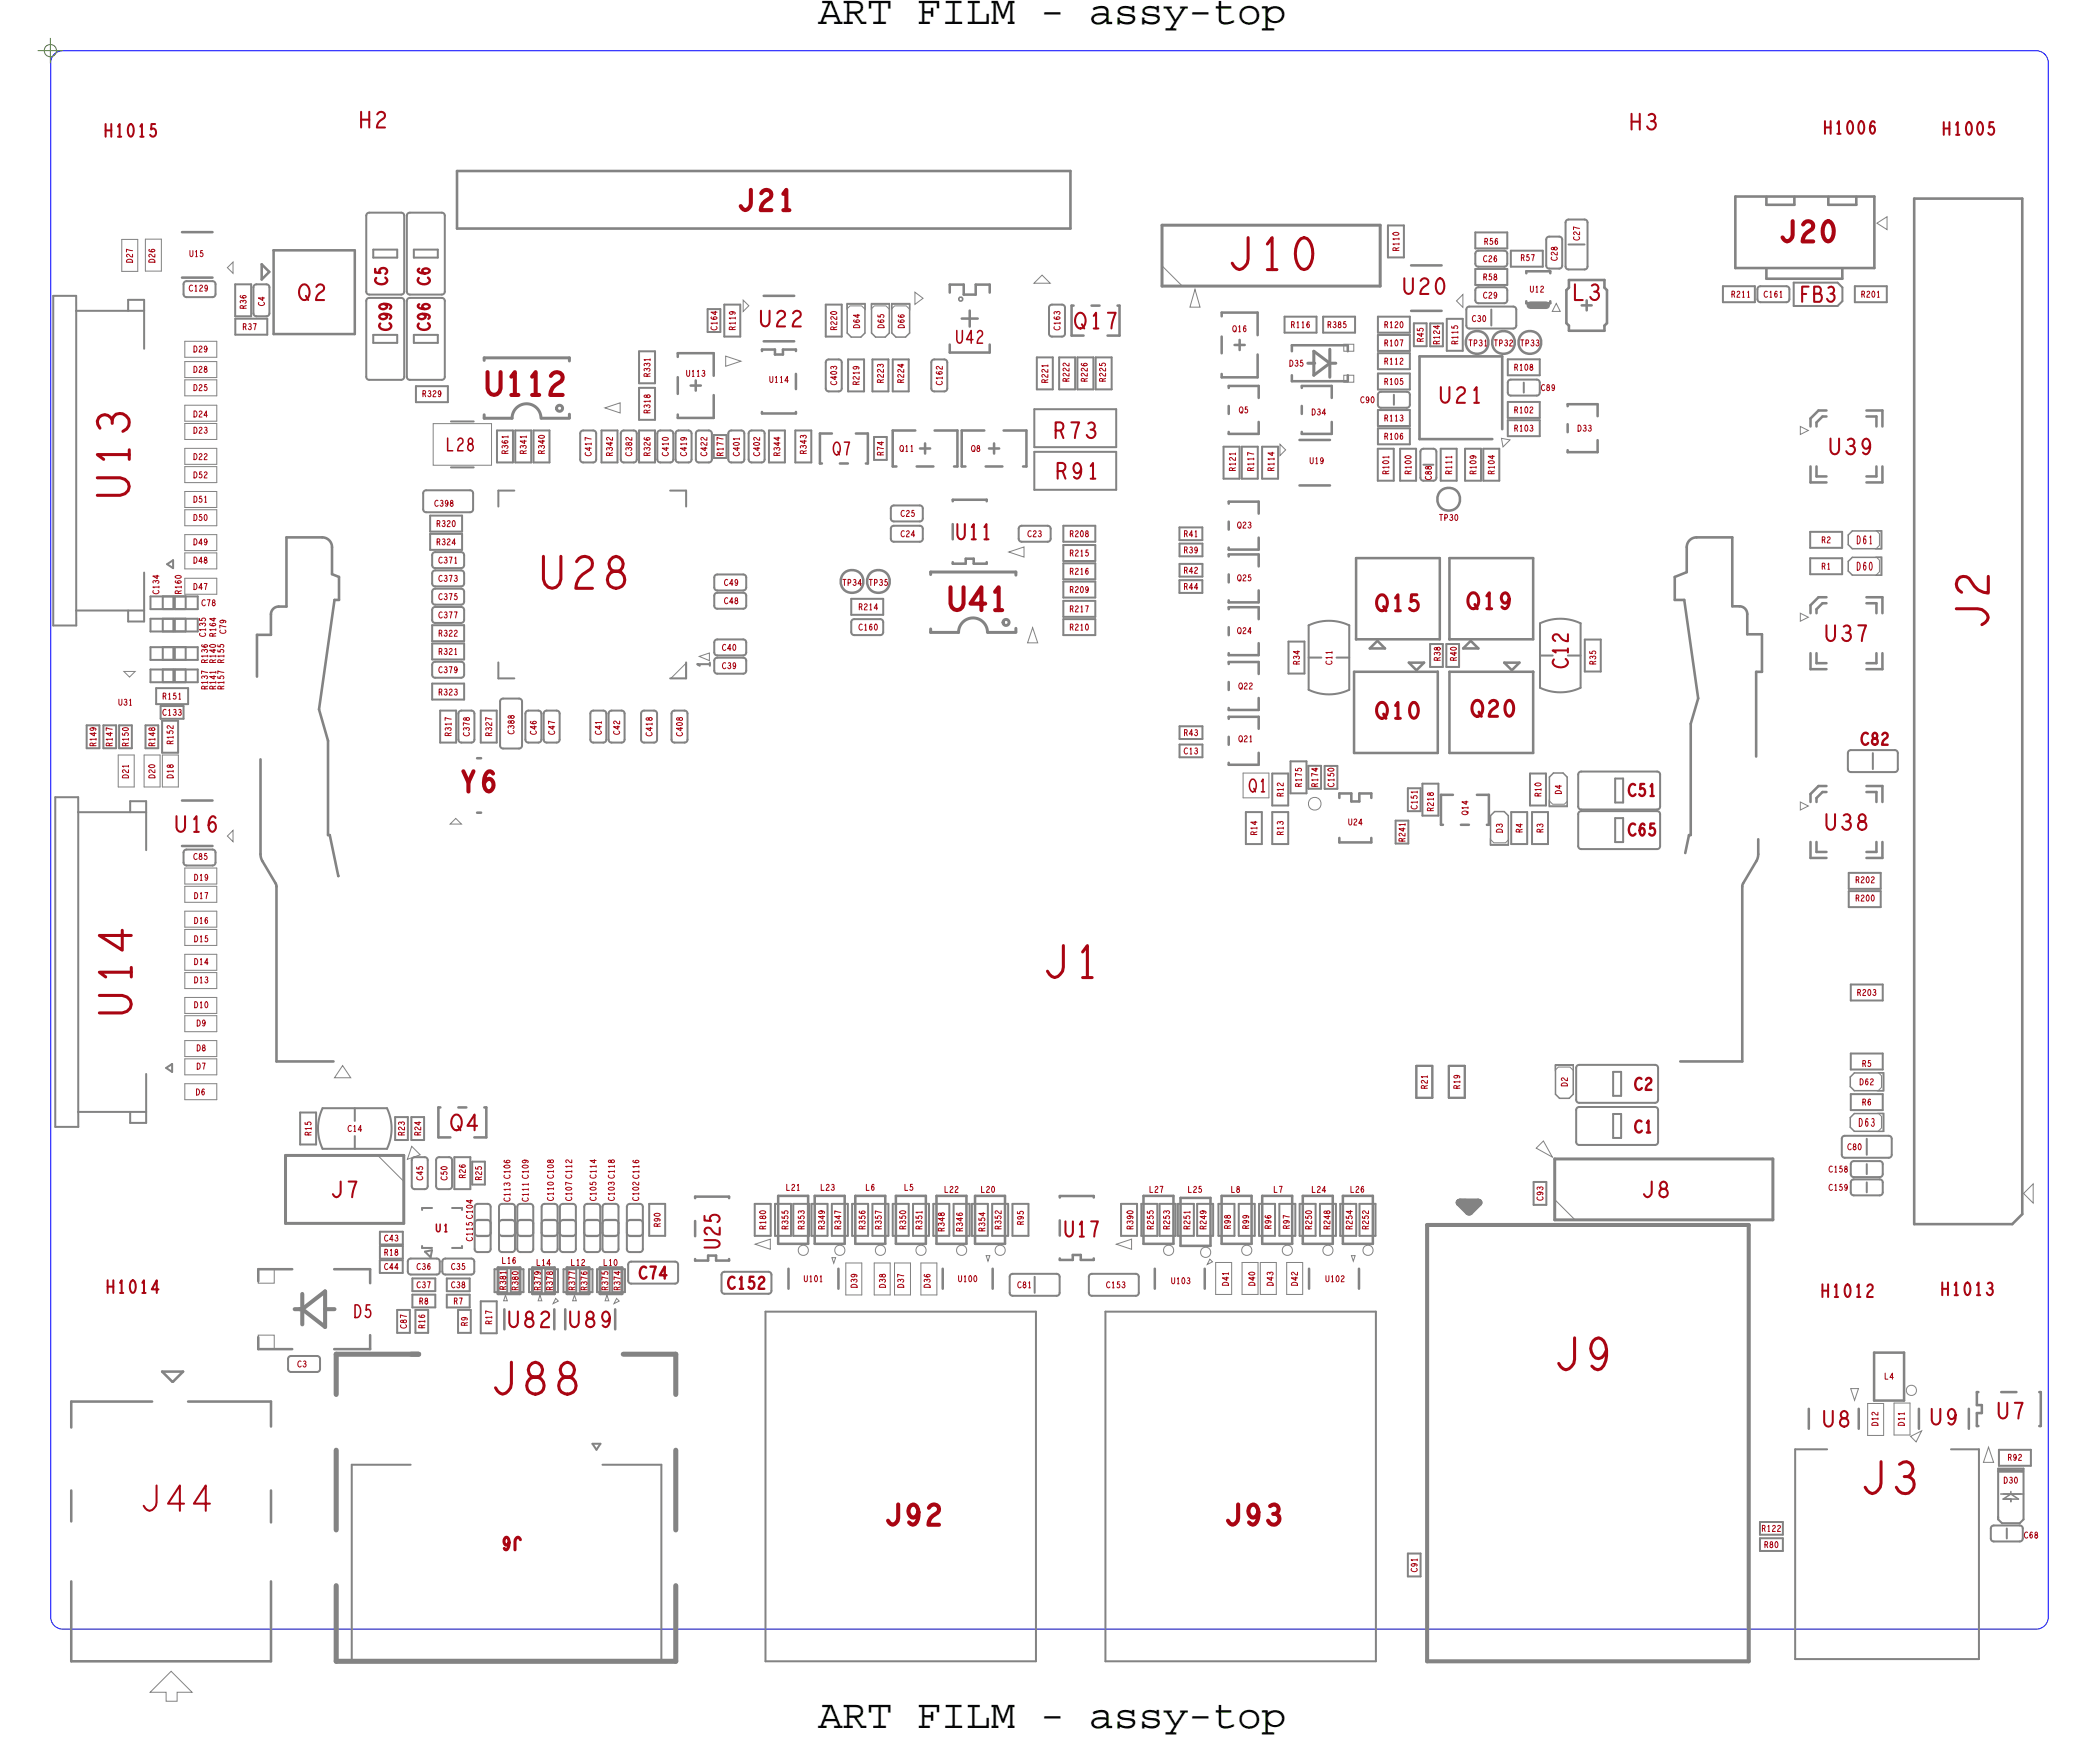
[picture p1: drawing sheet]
<svg xmlns="http://www.w3.org/2000/svg" width="105mm" height="88mm" viewBox="0 0 105 88" stroke-linecap="round" stroke-linejoin="round" font-family="sans-serif">
<defs><g id="words">
<g font-size="2.1">
<text x="41" y="1.2">ART FILM - assy-top</text>
<text x="41" y="86.5">ART FILM - assy-top</text>
</g>
<text font-size="1.6" fill="#a90512" x="6.5" y="24.9" transform="rotate(-90 6.5 24.9)">U13</text>
<g font-size=".8" fill="#a90512">
<text x="81.6" y="6.5">H3</text>
<text x="53.8" y="16.4">Q17</text>
<text x="78.7" y="15">L3</text>
<text x="90.1" y="15.1">FB3</text>
<text x="52.7" y="21.9">R73</text>
<text x="52.9" y="24">R91</text>
<text x="47.9" y="27">U11</text>
<text x="68.9" y="30.6">Q15</text>
<text x="68.9" y="36">Q10</text>
<text x="73.5" y="30.5">Q19</text>
</g>
<g font-size=".6" fill="#a90512">
<text x="5.2" y="6.8">H1015</text>
<text x="62.5" y="39.6">Q1</text>
<text x="5.3" y="64.7">H1014</text>
<text x="91.2" y="64.9">H1012</text>
<text x="97.2" y="64.8">H1013</text>
</g>
<text font-size=".6" fill="#838383" x="35.5" y="33.4" transform="rotate(-90 35.5 33.4)">1</text>
<g font-size=".3" fill="#a90512">
<text x="12.1" y="16.5">R37</text>
<text x="12.3" y="15.5" transform="rotate(-90 12.3 15.5)">R36</text>
<text x="36.8" y="16.5" transform="rotate(-90 36.8 16.5)">R119</text>
<text x="61.7" y="16.6">Q16</text>
<text x="64.6" y="16.4">R116</text>
<text x="70" y="12.6" transform="rotate(-90 70 12.6)">R110</text>
<text x="73" y="17.2" transform="rotate(-90 73 17.2)">R115</text>
<text x="86.7" y="14.9">R211</text>
<text x="25.4" y="22.7" transform="rotate(-90 25.4 22.7)">R361</text>
<text x="26.3" y="22.7" transform="rotate(-90 26.3 22.7)">R341</text>
<text x="32.5" y="20.7" transform="rotate(-90 32.5 20.7)">R318</text>
<text x="32.5" y="18.9" transform="rotate(-90 32.5 18.9)">R331</text>
<text x="34.3" y="18.8">U113</text>
<text x="40.4" y="22.7" transform="rotate(-90 40.4 22.7)">R343</text>
<text x="45" y="22.6">Q11</text>
<text x="61.8" y="23.6" transform="rotate(-90 61.8 23.6)">R121</text>
<text x="62.8" y="23.6" transform="rotate(-90 62.8 23.6)">R117</text>
<text x="63.8" y="23.6" transform="rotate(-90 63.8 23.6)">R114</text>
<text x="69.3" y="18.2">R112</text>
<text x="69.3" y="21.1">R113</text>
<text x="69.5" y="23.7" transform="rotate(-90 69.5 23.7)">R101</text>
<text x="72.7" y="23.7" transform="rotate(-90 72.7 23.7)">R111</text>
<text x="75.8" y="21.6">R103</text>
<text x="79" y="21.6">D33</text>
<text x="59.3" y="26.9">R41</text>
<text x="59.3" y="27.7">R39</text>
<text x="61.9" y="26.4">Q23</text>
<text x="91.2" y="28.5">R1</text>
<text x="5.9" y="35.3">U31</text>
<text x="8.1" y="35">R151</text>
<text x="8.1" y="35.8">C133</text>
<text x="10.4" y="34.5" transform="rotate(-90 10.4 34.5)">R137</text>
<text x="10.4" y="33.2" transform="rotate(-90 10.4 33.2)">R136</text>
<text x="10.8" y="34.5" transform="rotate(-90 10.8 34.5)">R141</text>
<text x="22" y="32.8">R321</text>
<text x="22" y="34.8">R323</text>
<text x="65.1" y="33.3" transform="rotate(-90 65.1 33.3)">R34</text>
<text x="66.7" y="33.3" transform="rotate(-90 66.7 33.3)">C11</text>
<text x="72.1" y="33.1" transform="rotate(-90 72.1 33.1)">R38</text>
<text x="79.9" y="33.3" transform="rotate(-90 79.9 33.3)">R35</text>
<text x="22.6" y="36.8" transform="rotate(-90 22.6 36.8)">R317</text>
<text x="59.3" y="36.8">R43</text>
<text x="59.3" y="37.7">C13</text>
<text x="62" y="37.1">Q21</text>
<text x="62.9" y="41.8" transform="rotate(-90 62.9 41.8)">R14</text>
<text x="64.2" y="41.8" transform="rotate(-90 64.2 41.8)">R13</text>
<text x="64.2" y="39.9" transform="rotate(-90 64.2 39.9)">R12</text>
<text x="73.5" y="40.8" transform="rotate(-90 73.5 40.8)">Q14</text>
<text x="77.1" y="39.9" transform="rotate(-90 77.1 39.9)">R10</text>
<text x="77.2" y="41.7" transform="rotate(-90 77.2 41.7)">R3</text>
<text x="9.7" y="49.2">D13</text>
<text x="15.6" y="56.8" transform="rotate(-90 15.6 56.8)">R15</text>
<text x="20.3" y="56.8" transform="rotate(-90 20.3 56.8)">R23</text>
<text x="71.5" y="54.5" transform="rotate(-90 71.5 54.5)">R21</text>
<text x="73.1" y="54.5" transform="rotate(-90 73.1 54.5)">R19</text>
<text x="19.2" y="62.8">R18</text>
<text x="25.3" y="64.6" transform="rotate(-90 25.3 64.6)">R381</text>
<text x="40.3" y="61.5" transform="rotate(-90 40.3 61.5)">R353</text>
<text x="46.2" y="61.5" transform="rotate(-90 46.2 61.5)">R351</text>
<text x="21.3" y="66.5" transform="rotate(-90 21.3 66.5)">R16</text>
<text x="24.6" y="66.3" transform="rotate(-90 24.6 66.3)">R17</text>
<text x="95.3" y="71.4" transform="rotate(-90 95.3 71.4)">D11</text>
</g>
</g></defs>
<!-- layer: Board Outline -->
<path d="M2.7 2.7l.4-.2h98.8l.4 .2 .2 .4v77.8l-.1 .4-.5 .2h-98.8l-.3-.1-.3-.5v-77.8z" fill="none" stroke="#00f" stroke-width=".05"/>
<path d="M73.1 60.2h.9zM73.1 60.2l.4 .4zM73.5 60.6h.1zM73.5 60.3h.1M73.6 60.4v.2zM74 60.2l-.4 .4z" fill="none" stroke="#838383" stroke-width=".38"/>
<!-- layer: Components -->
<g fill="none" stroke="#838383" stroke-width=".05">
<path d="M6.1 12h.8zM6.1 12v1.6zM6.1 13.6h.8zM6.9 12v1.6zM7.3 12v1.6zM7.3 12h.8zM7.3 13.6h.8zM8.1 12v1.6zM9.3 17.9h1.6zM9.3 18.9h1.6zM9.3 19.8h1.6zM9.3 17.1h1.6z"/>
<path d="M9.3 17.1v.8zM9.3 18.1h1.6zM9.3 18.1v.8zM9.3 19h1.6zM9.3 19v.8zM10.9 17.1v.8zM10.9 18.1v.8zM10.9 19v.8zM11.4 13.4l.3-.3v.6zM36.3 17.8l.8 .3-.8 .2zM37.2 15l.3 .3-.3 .3zM42.4 15.2h.9v.3l-.2-.2h-.5l-.2 .2z"/>
<path d="M43.6 15.2h.9v.3l-.1-.2h-.6l-.2 .2zM44.6 15.2h.9v.3l-.1-.2h-.6l-.2 .2zM51.8 14.2l.4-.4 .4 .4zM58.2 13.3l1 1h-1zM59.8 14.5l.3 .9h-.5zM67.3 17.2h.5v.4h-.5zM67.3 18.8h.5v.3h-.5zM73.2 14.7v.7l-.3-.3zM77.9 15.2l.2 .4h-.4zM94 11.2l.5-.4v.7zM5.9 39.4h.8zM5.9 37.8h.8z"/>
<path d="M5.9 37.8v1.6zM6.2 33.6h.6l-.3 .3zM6.7 37.8v1.6zM7.2 37.8h.8zM7.2 37.8v1.6zM7.2 39.4h.8zM8 37.8v1.6zM8.1 37.8h.8zM8.1 37.8v1.6zM8.1 39.4h.8zM8.9 37.8v1.6zM9.3 24.2h1.6z"/>
<path d="M9.3 25.4h1.6zM9.3 26.3h1.6zM9.3 27.6h1.6zM9.3 28.5h1.6zM9.3 29.7h1.6zM9.3 21.1h1.6zM9.3 22h1.6zM9.3 23.2h1.6zM9.3 23.4h1.6zM9.3 23.4v.8zM9.3 24.6h1.6zM9.3 24.6v.8z"/>
<path d="M9.3 25.5h1.6zM9.3 25.5v.8zM9.3 26.8h1.6zM9.3 26.8v.8zM9.3 27.7h1.6zM9.3 27.7v.8zM9.3 28.9h1.6zM9.3 28.9v.8zM9.3 20.3h1.6zM9.3 20.3v.8zM9.3 21.2h1.6zM9.3 21.2v.8z"/>
<path d="M9.3 22.4h1.6zM9.3 22.4v.8zM10.9 23.4v.8zM10.9 24.6v.8zM10.9 25.5v.8zM10.9 26.8v.8zM10.9 27.7v.8zM10.9 28.9v.8zM10.9 20.3v.8zM10.9 21.2v.8zM10.9 22.4v.8zM21.7 21.2h2.9v2.1h-2.9z"/>
<path d="M33.6 34l.7-.8v.8zM35 32.9l.5-.2v.4zM50.5 27.6l.8-.2v.5zM62.2 39.9h1.3zM62.2 38.7h1.3zM62.2 38.7v1.2zM63.5 38.7v1.2zM64.1 22.2l.3 .3-.3 .3zM75.2 21.9l.4 .1-.4 .4zM90.1 21.3l.4 .2-.4 .2zM90.1 30.7l.4 .2-.4 .2zM93.9 26.6h.3v.9h-.3l.2-.2v-.6z"/>
<path d="M93.9 27.9h.3v.9h-.3l.2-.2v-.6zM9.3 51.6h1.6zM9.3 52.9h1.6zM9.3 53.8h1.6zM9.3 55h1.6zM9.3 44.2h1.6zM9.3 45.2h1.6zM9.3 46.4h1.6zM9.3 47.3h1.6zM9.3 48.6h1.6zM9.3 49.5h1.6zM9.3 50.7h1.6z"/>
<path d="M9.3 50.8h1.6zM9.3 50.8v.8zM9.3 52.1h1.6zM9.3 52.1v.8zM9.3 53h1.6zM9.3 53v.8zM9.3 54.2h1.6zM9.3 54.2v.8zM9.3 43.4h1.6zM9.3 43.4v.8zM9.3 44.4h1.6zM9.3 44.4v.8z"/>
<path d="M9.3 45.6h1.6zM9.3 45.6v.8zM9.3 46.5h1.6zM9.3 46.5v.8zM9.3 47.8h1.6zM9.3 47.8v.8zM9.3 48.7h1.6zM9.3 48.7v.8zM9.3 49.9h1.6zM9.3 49.9v.8zM10.9 50.8v.8zM10.9 52.1v.8z"/>
<path d="M10.9 53v.8zM10.9 54.2v.8zM10.9 43.4v.8zM10.9 44.4v.8zM10.9 45.6v.8zM10.9 46.5v.8zM10.9 47.8v.8zM10.9 48.7v.8zM10.9 49.9v.8zM11.4 41.8l.3-.2v.5zM17.2 53.3l.4 .6h-.9zM18.9 57.8h1.3v1.3z"/>
<path d="M20.6 57.4l.4 .4-.6 .2zM22.5 41.2l.3-.2 .3 .2zM65.6 40l.2-.1 .3 .1v.2v.2l-.3 .1-.2-.1-.1-.2zM74.6 42l.2 .2h.6l.1-.2v.3h-.9zM76.9 57.5l.4-.4 .4 .8zM77.6 40.1l.1 .2h.6l.2-.2v.3h-.9zM77.9 53.3h.9v.3l-.2-.2h-.6l-.1 .2zM90.1 40.1l.4 .2-.4 .2zM94 55.7h.3v.9h-.3l.2-.1v-.6zM94 53.7h.3v.9h-.3l.2-.2v-.6zM101.3 59.7l.5-.4v.9zM12.9 63.5h.8v.7h-.8z"/>
<path d="M12.9 66.8h.8v.7h-.8zM37.8 62.3l.8-.3v.5zM40 62.4l.2-.1 .2 .1 .1 .2-.1 .2h-.2h-.2v-.2zM41.9 62.4l.1-.1 .2 .1 .1 .2-.1 .2h-.2h-.1l-.1-.2zM42.3 63.2v1.6zM42.3 63.2h.8zM42.3 64.8h.8zM43.1 63.2v1.6zM43.8 64.8h.8zM43.8 63.2v1.6zM43.8 63.2h.8zM43.9 62.4l.2-.1 .2 .1v.2v.2h-.2h-.2l-.1-.2z"/>
<path d="M44.6 63.2v1.6zM44.8 63.2v1.6zM44.8 63.2h.8zM44.8 64.8h.8zM45.6 63.2v1.6zM45.9 62.4l.2-.1 .2 .1 .1 .2-.1 .2h-.2h-.2v-.2zM46.1 63.2v1.6zM46.1 63.2h.8zM46.1 64.8h.8zM46.9 63.2v1.6zM47.9 62.4l.2-.1 .2 .1 .1 .2-.1 .2h-.2h-.2v-.2zM49.9 62.4l.2-.1 .2 .1v.2v.2h-.2h-.2l-.1-.2z"/>
<path d="M55.9 62.3l.7-.3v.5zM58.3 62.4l.2-.1 .2 .1 .1 .2-.1 .2h-.2h-.2l-.1-.2zM60.2 62.5l.2-.1 .1 .1 .1 .2-.1 .2h-.1h-.2l-.1-.2zM60.9 63.2h.8zM60.9 63.2v1.6zM60.9 64.8h.8zM61.7 63.2v1.6zM62.2 63.2h.8zM62.2 63.2v1.6zM62.2 64.8h.8zM62.2 62.4l.2-.1 .2 .1 .1 .2-.1 .2h-.2h-.2v-.2zM63 63.2v1.6z"/>
<path d="M63.1 63.2h.8zM63.1 63.2v1.6zM63.1 64.8h.8zM63.9 63.2v1.6zM64.3 62.4l.1-.1 .2 .1 .1 .2-.1 .2h-.2h-.1l-.1-.2zM64.4 63.2h.8zM64.4 63.2v1.6zM64.4 64.8h.8zM65.2 63.2v1.6zM66.3 62.4l.2-.1 .2 .1v.2v.2h-.2h-.2l-.1-.2zM68.3 62.4l.2-.1 .2 .1v.2v.2h-.2h-.2l-.1-.2zM77.8 60l1 1.1h-1z"/>
<path d="M93.5 71.8h.8zM93.5 70.2v1.6zM93.5 70.2h.8zM94.3 70.2v1.6zM94.8 70.2v1.6zM94.8 70.2h.8zM94.8 71.8h.8zM95.5 69.4l.2-.1 .2 .1v.2v.2h-.2h-.2l-.1-.2zM95.6 70.2v1.6zM99.5 72.4l.3 .8h-.5zM7.5 84.7l1.1-1 1 1h-.7v.5h-.6v-.5z"/>
</g>
<g fill="none" stroke="#838383" stroke-width=".13">
<path d="M9.1 13.9h1.5zM9.1 11.6h1.5zM13.1 13.2l.4 .4zM13.1 14l.4-.4zM13.1 13.2v.8zM13.7 12.5h.1M13.7 12.5v4.2zM13.7 12.5h4.1zM13.7 16.7h4.1zM17.8 12.5v4.2zM22.9 8.6h30.7zM22.9 8.6v2.8z"/>
<path d="M22.9 11.4h30.7zM33.9 17.7h1.8zM33.9 18.9v.8zM33.9 17.7v.2zM34.6 19.3h.5zM34.8 19v.6zM35.7 17.7v1.1zM35.7 19.8v1.1zM38.1 17.5h.7zM38.1 17.5v.1zM38.2 17.1h1.6zM38.2 14.8h1.6z"/>
<path d="M38.8 17.7h.4zM38.8 17.5v.2zM39.2 17.5h.6zM39.2 17.5v.2zM39.8 18.7v.8zM39.8 17.5v.1zM47.5 14.2h.7zM47.5 14.2v.4zM47.5 17.2v.4zM47.5 17.6h2zM48.1 15.9h.8zM48.2 14.7h.6z"/>
<path d="M48.2 14.2v.5zM48.5 15.5v.8zM48.8 14.2h.7zM48.8 14.2v.5zM49.5 14.2v.4zM49.5 17.2v.4zM53.6 8.6v2.8zM53.6 15.3v1.5zM53.6 15.3h.1zM54.6 15.3h.4zM55.9 15.3h.1zM56 15.3v1.5z"/>
<path d="M61.2 15.6v.2zM61.2 16.8v.9zM61.2 18.9h1.8zM61.2 18.7v.2zM61.2 15.6h1.8zM61.5 19.3v.1zM61.5 19.3h1.5zM61.8 17.3h.5zM62.1 17v.5zM63 15.6v1.2zM63 17.7v1.2zM63 19.3v.6z"/>
<path d="M64.7 17.3h2.8zM64.7 17.3v.3zM64.7 18.8v.3zM64.7 19.1h2.8zM65.2 19.3v.1zM65.2 19.3h1.5zM66.7 19.3v.6zM67.5 17.3v.3zM67.5 18.8v.3zM70.6 15.6h1.6zM70.6 13.3h1.6zM71.1 17.8h4.1z"/>
<path d="M71.1 17.8v4.2zM75.2 17.8v3.7zM76.4 15.2h1.2zM76.4 15.1v.1zM76.4 13.6v.1zM76.4 13.6h1.2zM77.6 15.1v.1zM77.6 13.6v.1zM78.4 14.5l.1-.1zM78.4 14.5v1.7zM78.4 16.2l.1 .1zM78.5 16.6h1.8z"/>
<path d="M78.5 14v.4zM78.5 16.3v.3zM78.5 14h1.8zM79.4 15v.5zM80.3 16.3v.3zM80.3 14.4l.1 .1zM80.3 14v.4zM80.3 16.3l.1-.1zM80.4 14.5v1.7zM86.9 9.8v3.6zM86.9 13.4h6.9zM86.9 9.8h6.9z"/>
<path d="M88.4 10.3h1.4zM88.4 14h3.8zM88.4 9.9v.4zM88.4 13.5v.5zM89.8 9.9v.4zM91.5 10.3h1.4zM91.5 9.9v.4zM92.2 13.5v.5zM92.9 9.9v.4zM93.8 9.8v3.6zM95.8 9.9h5.4zM95.8 9.9v51.4z"/>
<path d="M101.2 9.9v50.9zM12.9 31.8v2.1zM12.9 31.8h.7zM13 38v4.7zM13.6 30.7v1.1zM14 30.4l-.3 .1-.1 .2M14 30.4h.3zM14.3 26.9h1.8zM14.3 26.9v3.5zM16 35.5l.4 1.6zM16.1 26.9l.4 .1 .1 .4M16.4 37.1v4.7z"/>
<path d="M16.6 27.4v1.3zM16.6 28.7l.4 .2zM16.7 30h.3zM16.7 30l-.7 5.5zM17 28.9v1.1zM23.9 38h.2zM33.9 20.9h1.8zM33.9 20.7v.2zM38.1 20.6v.1zM38.1 20.7h1.7zM39.8 20.6v.1zM41 21.7h.6z"/>
<path d="M41 23.2h.1zM41 21.7v1.5zM42 23.2h.4zM42.8 21.7h.6zM43.3 23.2h.1zM43.4 21.7v1.5zM44.7 23.3h.2zM44.7 21.5v1.8zM44.7 21.5h1.1zM45.9 23.3h.8zM46.1 22.4h.5zM46.3 22.2v.5z"/>
<path d="M46.8 21.5h1.1zM47.7 25h1.7zM47.7 25v.1zM47.7 26.2v.8zM47.7 28.1v.1zM47.7 28.2h.6zM47.8 23.3h.1zM47.9 21.5v1.8zM48.1 23.3h.2zM48.1 21.5v1.8zM48.1 21.5h1.2zM48.3 28v.2z"/>
<path d="M48.3 28h.4zM48.7 28v.2zM48.7 28.2h.7zM49.3 23.3h.9zM49.4 25v.1zM49.4 28.1v.1zM49.5 22.4h.5zM49.8 22.2v.5zM50.2 21.5h1.2zM51.2 23.3h.2zM51.4 21.5v1.8zM61.5 21.7h1.5z"/>
<path d="M61.5 21.6v.1zM61.5 20.3v.4zM61.5 30.2h1.5zM61.5 30.1v.1zM61.5 28.8v.3zM61.5 27.8v.1zM61.5 30.4v.1zM61.5 32.8h1.5zM61.5 32.7v.1zM61.5 31.4v.4zM61.5 27.5h1.5zM61.5 27.4v.1z"/>
<path d="M61.5 26.1v.4zM61.5 25.1v.1zM61.5 34.1v.4zM61.5 33.1v.1zM61.5 35.5h1.5zM61.5 35.4v.1zM61.5 38.3h1.5zM61.5 38.2v.1zM61.5 36.9v.4zM61.5 35.9v.1zM61.5 27.8h1.5zM61.5 30.4h1.5z"/>
<path d="M61.5 25.1h1.5zM61.5 33.1h1.5zM61.5 35.9h1.5zM63 21.1v.6zM63 29.5v.7zM63 27.8v.6zM63 30.4v.6zM63 32.2v.6zM63 26.9v.6zM63 25.1v.6zM63 33.1v.6zM63 34.9v.6z"/>
<path d="M63 37.7v.6zM63 35.9v.6zM65.1 24.3h1.5zM65.1 22h1.5zM65.2 21.7h1.5zM65.2 21.6v.1zM65.2 20.3v.4zM66.7 21.1v.6zM67.1 39.7h.6zM67.1 39.7v.2zM67.7 39.7v.4zM67.8 33.6h4.2z"/>
<path d="M67.8 33.6v4.1zM67.8 37.7h4.2zM67.9 32h4.2zM67.9 32h.1M67.9 27.9h4.2zM67.9 27.9v4.1zM68.1 39.7h.6zM68.1 39.7v.4zM68.6 32.5h.7zM68.7 39.7v.2zM69 32.1l-.4 .4zM69 32.1l.3 .4z"/>
<path d="M70.5 33.2l.4 .3zM70.5 33.2h.8zM70.9 33.5l.4-.3zM71.1 22h3.6zM72 33.6h.1M72 33.6v4.1zM72.1 27.9v4.1zM72.1 39.8h.6zM72.1 39.8v1.5zM72.6 33.6h4.2zM72.6 33.6v4.1zM72.6 32h.1"/>
<path d="M72.6 27.9h4.2zM72.6 27.9v4.1zM72.6 37.7h4.2zM72.6 32h4.2zM73.2 32.5h.8zM73.6 32.1l-.4 .4zM73.6 32.1l.4 .4zM73.9 39.8h.6zM74.5 39.8v1.5zM75.3 33.2l.4 .3zM75.3 33.2h.8zM75.7 33.5l.4-.3z"/>
<path d="M76.8 33.6h.1M76.8 33.6v4.1zM76.8 27.9v4.1zM78.5 22.6h1.5zM78.5 22.5v.1zM78.5 21.2v.4zM78.5 20.2v.1zM78.5 20.2h1.5zM80 20.2v.6zM80 22v.6zM83.8 28.9l.6-.3zM83.8 30h.5z"/>
<path d="M83.8 28.9v1.1zM84.3 30l.7 5zM84.4 27.4v1.2zM84.6 36.2v5.6zM84.9 26.9h1.8zM84.9 26.9l-.3 .1-.2 .4M85 35l-.4 1.2zM86.7 30.3h.4zM86.7 26.9v3.4zM87.1 30.3l.3 .2 .1 .2M87.5 31.7h.7zM87.5 30.7v1z"/>
<path d="M87.9 33.6h.3zM87.9 33.6v4.3zM88.2 31.7v1.9zM90.6 24.1h.8zM90.6 33.5h.8zM90.6 20.9l.4-.4zM90.6 20.9v.4zM90.6 23.3v.8zM90.6 39.7l.4-.4zM90.6 39.7v.4zM90.6 30.3l.4-.4zM90.6 30.3v.4z"/>
<path d="M90.6 32.7v.8zM90.9 23.8h.5zM90.9 33.2h.5zM90.9 23.3v.5zM90.9 21.1l.3-.3zM90.9 21.1v.2zM90.9 39.9l.3-.3zM90.9 39.9v.2zM90.9 30.5l.3-.3zM90.9 30.5v.2zM90.9 32.7v.5zM91 20.5h.4z"/>
<path d="M91 39.3h.4zM91 29.9h.4zM91.2 20.8h.2zM91.2 39.6h.2zM91.2 30.2h.2zM93.4 23.8h.5zM93.4 33.2h.5zM93.4 20.8h.5zM93.4 20.5h.8zM93.4 39.6h.5zM93.4 39.3h.8zM93.4 30.2h.5z"/>
<path d="M93.4 29.9h.8zM93.4 24.1h.8zM93.4 33.5h.8zM93.9 23.3v.5zM93.9 20.8v.5zM93.9 39.6v.5zM93.9 30.2v.5zM93.9 32.7v.5zM94.2 20.5v.8zM94.2 23.3v.8zM94.2 39.3v.8zM94.2 29.9v.8z"/>
<path d="M94.2 32.7v.8zM9.1 42.3h1.5zM9.1 40.1h1.5zM13 42.7l.1 .4M13.1 43.1l.7 1.1zM13.8 44.2v.2M13.8 53.1h2.9zM13.8 44.4v8.7zM16.4 41.8h.1zM16.5 41.8l.4 2zM16.9 43.8h.1M21.9 56.9h.6z"/>
<path d="M21.9 55.4v1.5zM21.9 55.4h.1zM22.9 55.4h.4zM23.7 56.9h.6zM23.9 40.7h.2zM24.2 55.4h.1zM24.3 55.4v1.5zM34.8 59.9h1.7zM34.8 59.9v.1zM36.5 59.9v.1zM39 59.9h1.5zM39 59.9v2.4z"/>
<path d="M40.5 59.9v2.4zM40.8 59.9h1.5zM40.8 59.9v2.4zM42.3 59.9v2.4zM42.8 59.9h1.5zM42.8 59.9v2.4zM44.3 59.9v2.4zM44.8 59.9h1.5zM44.8 59.9v2.4zM46.3 59.9v2.4zM46.9 59.9h1.5zM46.9 59.9v2.4z"/>
<path d="M48.4 59.9v2.4zM48.8 59.9h1.5zM48.8 59.9v2.4zM50.3 59.9v2.4zM53.1 59.9h1.7zM53.1 59.9h.1M54.8 59.9h.1M57.2 59.9h1.5zM57.2 59.9v2.4zM58.7 59.9v2.4zM59.1 60h1.5zM59.1 60v2.4z"/>
<path d="M60.6 60v2.4zM61.2 59.9h1.5zM61.2 59.9v2.4zM62.7 59.9v2.4zM63.2 59.9h1.5zM63.2 59.9v2.4zM64.7 59.9v2.4zM65.2 59.9h1.5zM65.2 59.9v2.4zM66.7 59.9v2.4zM67.1 42.2h1.6zM67.1 41.9v.3z"/>
<path d="M67.2 59.9h1.5zM67.2 59.9v2.4zM67.7 40.1h.4zM68.7 41.9v.3zM68.7 59.9v2.4zM72.1 41.3h.1zM73.1 41.3h.4zM74.4 41.3h.1zM84.1 53.1h3.1zM84.6 41.8l-.2 .9zM84.6 41.8h.1M87.2 44.4v8.7z"/>
<path d="M87.3 44.2l-.1 .2M87.9 43.1l-.6 1.1zM88 42.8l-.1 .3M88 42v.7zM90.6 42.9h.8zM90.6 42.1v.8zM90.9 42.6h.5zM90.9 42.1v.5zM93.4 42.6h.5zM93.4 42.9h.8zM93.9 42.1v.5zM94.2 42.1v.8z"/>
<path d="M3.6 70.2v1.3zM3.6 74.6v1.6zM3.6 79.2v4zM3.6 70.2h4zM8.1 68.7l.5 .5zM8.1 68.7h1.1zM8.6 69.2h.1M8.7 69.2l.5-.5zM9.4 70.2h4.2zM12.9 63.5v.6zM12.9 67.5h1.7zM12.9 66.9v.6z"/>
<path d="M12.9 63.5h1.7zM13.6 70.2v1.2zM13.6 74.6v1.6zM13.6 79.2v4zM16.7 63.5h1.8zM16.7 67.5h1.8zM18.5 63.5v.7zM18.5 66.8v.7zM25.2 65.5v1zM27.7 65.5v1zM28.3 65.5v1zM30.8 65.5v1z"/>
<path d="M34.8 61.1v.8zM34.8 63v.1zM34.8 63.1h.6zM35.4 62.8v.3zM35.4 62.8h.4zM35.8 62.8v.3zM35.8 63.1h.7zM36.5 63v.1zM39 62.3h1.5zM39.5 63.5v1zM40.8 62.3h1.5zM42 63.5v1z"/>
<path d="M42.8 62.3h1.5zM44.8 62.3h1.5zM46.9 62.3h1.5zM47.2 63.5v1zM48.8 62.3h1.5zM49.7 63.5v1zM53.1 61.1v.7zM53.1 63v.1zM53.1 63.1h.6zM53.7 62.8v.3zM53.7 62.8h.4zM54.1 62.8v.3z"/>
<path d="M54.1 63.1h.7zM54.8 63v.1zM57.2 62.3h1.5zM57.8 63.5v1zM59.1 62.4h1.5zM60.3 63.5v1zM61.2 62.3h1.5zM63.2 62.3h1.5zM65.2 62.3h1.5zM65.5 63.5v1zM67.2 62.3h1.5zM68 63.5v1z"/>
<path d="M90.6 70.5v1zM93.1 70.5v1zM93.8 67.7h1.5zM93.8 67.7v2.4zM93.8 70.1h1.5zM95.3 67.7v2.4zM95.8 61.3h4.9zM96.1 70.5v1zM98.6 70.5v1zM99 70.3h.2zM99 69.7h.1M99 69.7v.6z"/>
<path d="M99 70.7h.2zM99 70.7v.7zM99 71.4h.1M99.2 70.3v.4zM100.1 73.6h1.2zM100.1 73.6h1.1zM100.2 69.7h.7zM100.7 61.3l.5-.5zM101.3 73.6h.1M102.1 69.7h.1zM102.1 71.4h.1zM102.2 69.7v1.7z"/>
<path d="M3.6 83.2h10z"/>
<circle cx="73.9" cy="17.1" r=".57"/>
<circle cx="75.3" cy="17.1" r=".57"/>
<circle cx="76.6" cy="17.1" r=".57"/>
<circle cx="42.7" cy="29.1" r=".57"/>
<circle cx="44" cy="29.1" r=".57"/>
<circle cx="72.5" cy="25" r=".57"/>
</g>
<g fill="none" stroke="#838383" stroke-width=".08">
<path d="M42.4 16.7l.2 .2zM42.4 15.2h.9zM42.4 15.2v1.5zM42.6 16.9h.5zM43.3 16.7l-.2 .2zM43.3 15.2v1.5zM43.6 15.2h.9zM43.6 15.2v1.5zM43.6 16.7l.2 .2zM43.8 16.9h.5zM44.5 16.7l-.2 .2zM44.5 15.2v1.5z"/>
<path d="M44.6 15.2h.9zM44.6 15.2v1.5zM44.6 16.7l.3 .2zM44.9 16.9h.4zM45.5 16.7l-.2 .2zM45.5 15.2v1.5zM48 14.9h.1l.1 .1-.1 .1zM77.6 38.9l.2-.2zM77.6 38.9v1.4zM77.8 38.7h.5zM78.3 38.7l.2 .2zM78.5 38.9v1.4z"/>
<path d="M92.5 27.3l.2 .2zM92.5 28.6l.2 .2zM92.5 26.8v.5zM92.5 28.1v.5zM92.7 26.6h1.5zM92.7 27.9h1.5zM92.7 26.6l-.2 .2zM92.7 27.9l-.2 .2zM92.7 27.5h1.5zM92.7 28.8h1.5zM94.2 26.6v.9zM94.2 27.9v.9z"/>
<path d="M74.6 40.8l.2-.2zM74.6 40.8v1.5zM74.6 42.3h.9zM74.8 40.6h.5zM75.3 40.6l.2 .2zM75.5 40.8v1.5zM77.6 40.3h.9zM77.9 53.3h.9zM77.9 53.3v1.5zM77.9 54.8l.2 .2zM78.1 55h.5zM78.8 54.8l-.2 .2z"/>
<path d="M78.8 53.3v1.5zM92.6 55.9l.2-.2zM92.6 55.9v.5zM92.6 53.9v.5zM92.6 56.4l.2 .2zM92.6 54.4l.2 .2zM92.8 53.7l-.2 .2zM92.8 55.7h1.5zM92.8 53.7h1.5zM92.8 56.6h1.5zM92.8 54.6h1.5zM94.3 55.7v.9z"/>
<path d="M94.3 53.7v.9zM100.2 74.8h1zM100.3 74.8h1zM100.3 75l.4-.2zM100.3 75h.4zM100.3 75h.7zM100.7 74.8l.3 .2zM100.7 75v.2zM100.7 74.7v.1z"/>
</g>
<g fill="none" stroke="#838383" stroke-width=".15">
<path d="M24.2 17.9v.1zM24.2 17.9h4.3zM28.5 17.9v.2zM58.2 11.3v3zM58.2 11.3h10.9zM58.2 14.3h10.9zM65.5 18.2h.3zM65.8 17.6l.8 .6zM65.8 17.6v1.2zM65.8 18.8l.8-.6zM66.6 18.2h.3zM66.6 18.2h.1"/>
<path d="M66.6 17.5v1.4zM69.1 11.3v3zM24.2 20.8v.1zM24.2 20.9h1.4zM25.6 20.9l.3-.5 .5-.2 .5 .2 .2 .5M27.1 20.9h1.4zM28.5 20.7v.2zM46.6 28.6v.2zM46.6 31.5v.2zM46.6 31.7h1.4zM46.6 28.6h4.3zM48 31.7l.2-.6 .5-.2 .5 .3 .2 .5"/>
<path d="M49.5 31.7h1.4zM50.9 31.4v.2zM50.9 28.6v.2zM14.3 57.8h5.9zM14.3 57.8v3.4zM20.2 57.8v3.4zM77.8 58v3.1zM77.8 58h11zM88.8 58v3.1zM14.3 61.2h5.9zM24.9 64.8h1.1zM24.9 63.5v1.3z"/>
<path d="M24.9 63.5h1.1zM26 63.5v1.3zM26.7 64.8h1.1zM26.7 63.5v1.3zM26.7 63.5h1.1zM27.8 63.5v1.3zM28.4 64.8h1.1zM28.4 63.5v1.3zM28.4 63.5h1.1zM29.5 63.5v1.3zM30 64.8h1.1zM30 63.5v1.3z"/>
<path d="M30 63.5h1.1zM31.1 63.5v1.3zM77.8 61.1h11z"/>
<circle cx="28" cy="20.4" r=".15"/>
<circle cx="50.4" cy="31.2" r=".15"/>
</g>
<g fill="none" stroke="#838383" stroke-width=".1">
<path d="M2.7 14.8h1.1zM2.7 14.8v16.5zM3.8 14.8v.8zM3.8 15.6h3.4zM3.8 15.6v15zM6.4 15v.6zM6.4 15h.8zM7.2 15v.6zM7.2 15.6v1.9zM9.2 14.2v.5zM9.2 14.7l.1 .2M9.3 14.9h1.3z"/>
<path d="M9.3 14.1h1.3zM9.3 14.1l-.1 .1M10.6 14.1l.2 .1M10.8 14.7l-.2 .2M10.8 14.2v.5zM11.8 14.2h.8zM11.8 14.2v1.6zM11.8 15.8h.8zM11.8 16.8h1.6zM11.8 16h1.6zM11.8 16v.8zM12.6 14.2v1.6z"/>
<path d="M12.7 14.4v1.3zM12.7 15.7l.1 .1M12.8 14.2h.5zM12.8 15.8h.5zM12.8 14.2l-.1 .2M13.3 14.2l.2 .2M13.4 16v.8zM13.5 15.7l-.2 .1M13.5 14.4v1.3zM18.3 15.1v3.8zM18.3 10.8v3.8zM18.3 18.9l.2 .1"/>
<path d="M18.3 14.6l.2 .1M18.5 19h1.6zM18.5 14.7h1.6zM18.5 14.9h1.6zM18.5 10.6h1.6zM18.5 14.9l-.2 .2M18.5 10.6l-.2 .2M18.7 16.8h1.2zM18.7 16.8v.4zM18.7 12.5h1.2zM18.7 12.5v.4zM18.7 17.2h1.2z"/>
<path d="M18.7 12.9h1.2zM19.9 16.8v.4zM19.9 12.5v.4zM20.1 14.9l.1 .2M20.1 10.6l.1 .2M20.2 18.9l-.1 .1M20.2 14.6l-.1 .1M20.2 15.1v3.8zM20.2 10.8v3.8zM20.4 15.1v3.8zM20.4 10.8v3.8zM20.4 18.9l.1 .1"/>
<path d="M20.4 14.6l.1 .1M20.5 14.9h1.6zM20.5 10.6h1.6zM20.5 14.9l-.1 .2M20.5 10.6l-.1 .2M20.5 19h1.6zM20.5 14.7h1.6zM20.7 16.8h1.2zM20.7 16.8v.4zM20.7 12.5h1.2zM20.7 12.5v.4zM20.7 17.2h1.2z"/>
<path d="M20.7 12.9h1.2zM20.8 19.3h1.6zM20.8 19.3v.8zM21.9 16.8v.4zM21.9 12.5v.4zM22.1 14.9l.2 .2M22.1 10.6l.2 .2M22.3 18.9l-.2 .1M22.3 14.6l-.2 .1M22.3 15.1v3.8zM22.3 10.8v3.8zM22.4 19.3v.8z"/>
<path d="M32 17.6h.8zM32 17.6v1.6zM32 19.4h.8zM32 19.4v1.6zM32 19.2h.8zM32.8 17.6v1.6zM32.8 19.4v1.6zM35.4 15.5h.7zM35.4 16.6h.7zM35.4 15.5v1.1zM36.1 15.5v1.1zM36.3 16.8h.8z"/>
<path d="M36.3 15.2h.8zM36.3 15.2v1.6zM37.1 15.2v1.6zM41.3 15.2h.8zM41.3 15.2v1.6zM41.3 18.1v1.3zM41.3 19.4l.2 .2M41.3 16.8h.8zM41.5 19.6h.5zM41.5 18h.5zM41.5 18l-.2 .1M42 18l.1 .1"/>
<path d="M42.1 19.4l-.1 .2M42.1 15.2v1.6zM42.1 18.1v1.3zM42.5 18h.8zM42.5 18v1.6zM42.5 19.6h.8zM43.3 18v1.6zM43.7 19.6h.8zM43.7 18h.8zM43.7 18v1.6zM44.5 18v1.6zM44.7 18h.8z"/>
<path d="M44.7 18v1.6zM44.7 19.6h.8zM45.5 18v1.6zM46.6 18.1v1.3zM46.6 19.4l.2 .2M46.8 19.6h.5zM46.8 18h.5zM46.8 18l-.2 .1M47.3 18l.1 .1M47.4 19.4l-.1 .2M47.4 18.1v1.3zM51.9 17.9h.8z"/>
<path d="M51.9 17.9v1.6zM51.9 19.5h.8zM52.5 15.4v1.3zM52.5 16.7l.2 .1M52.7 15.2h.5zM52.7 16.8h.5zM52.7 15.2l-.2 .2M52.7 17.9v1.6zM53 19.5h.8zM53 17.9h.8zM53 17.9v1.6zM53.2 15.2l.1 .2"/>
<path d="M53.3 16.7l-.1 .1M53.3 15.4v1.3zM53.8 17.9v1.6zM53.9 17.9h.8zM53.9 17.9v1.6zM53.9 19.5h.8zM54.7 17.9v1.6zM54.9 17.9h.8zM54.9 17.9v1.6zM54.9 19.5h.8zM55.7 17.9v1.6zM64.3 16.7h1.6z"/>
<path d="M64.3 15.9h1.6zM64.3 15.9v.8zM65.9 15.9v.8zM66.2 16.7h1.6zM66.2 15.9h1.6zM66.2 15.9v.8zM67.8 15.9v.8zM69 16.7h1.6zM69 18.5h1.6zM69 17.6h1.6zM69 19.5h1.6zM69 15.9h1.6z"/>
<path d="M69 15.9v.8zM69 17.7v.8zM69 17.7h1.6zM69 16.8v.8zM69 16.8h1.6zM69 18.7v.8zM69 18.7h1.6zM69 19.8v.5zM69.1 19.6h1.3zM69.1 19.6l-.1 .2M69.5 11.3h.8zM69.5 11.3v1.6z"/>
<path d="M69.5 12.9h.8zM69.8 19.8v.5zM70.3 11.3v1.6zM70.4 19.6l.2 .2M70.6 15.9v.8zM70.6 17.7v.8zM70.6 16.8v.8zM70.6 18.7v.8zM70.6 19.8v.5zM70.8 16.2h.6zM70.8 17.3h.6zM70.8 16.2v1.1z"/>
<path d="M71.4 16.2v1.1zM71.6 16.2h.6zM71.6 17.3h.6zM71.6 16.2v1.1zM72.2 16.2v1.1zM72.4 17.6h.8zM72.4 16h.8zM72.4 16v1.6zM73.2 16v1.6zM73.4 15.5v.8zM73.4 16.3l.2 .1M73.6 15.3h2.2z"/>
<path d="M73.6 16.4h2.2zM73.6 15.3l-.2 .2M73.9 14.3h1.6zM73.9 12.4h1.6zM73.9 13.5h1.6zM73.9 13.5v.8zM73.9 11.6h1.6zM73.9 11.6v.8zM73.9 14.5v.5zM73.9 12.7v.5zM73.9 15l.1 .2M73.9 13.2l.1 .1"/>
<path d="M74 15.2h1.3zM74 13.3h1.3zM74 14.4h1.3zM74 12.5h1.3zM74 14.4l-.1 .1M74 12.5l-.1 .2M74.7 15.5v.8zM75.3 14.4l.2 .1M75.3 12.5l.2 .2M75.5 15l-.2 .2M75.5 13.2l-.2 .1M75.5 13.5v.8z"/>
<path d="M75.5 11.6v.8zM75.5 14.5v.5zM75.5 12.7v.5zM75.5 18.8h1.6zM75.5 18h1.6zM75.5 18v.8zM75.5 19.1v.5zM75.5 19.6l.1 .2M75.6 19.8h1.3zM75.6 19h1.3zM75.6 19l-.1 .1M75.6 13.3h1.6z"/>
<path d="M75.6 12.5h1.6zM75.6 12.5v.8zM75.8 15.3l.1 .2M75.9 16.3l-.1 .1M75.9 15.5v.8zM76.3 19.1v.5zM76.9 19l.2 .2M77.1 19.6l-.2 .2M77.1 18v.8zM77.1 19.1v.5zM77.2 12.5v.8zM77.4 12v1.3z"/>
<path d="M77.4 13.3l.2 .1M77.6 11.8h.5zM77.6 13.4h.5zM77.6 11.8l-.2 .2M78.1 11.8l.1 .2M78.2 13.3l-.1 .1M78.2 12v1.3zM78.4 11.1v2.2zM78.4 13.3l.1 .2M78.5 13.5h.8zM78.5 12.2h.8zM78.5 11l-.1 .1"/>
<path d="M78.5 11h.8zM79.3 11l.2 .1M79.5 13.3l-.2 .2M79.5 11.1v2.2zM86.3 15.1h1.6zM86.3 14.3v.8zM86.3 14.3h1.6zM87.9 14.3v.8zM88 14.5v.5zM88 15l.1 .1M88.1 14.3h1.3zM88.1 15.1h1.3z"/>
<path d="M88.1 14.3l-.1 .2M89.4 14.3l.2 .2M89.6 15l-.2 .1M89.6 14.5v.5zM89.8 14.1h2.2zM89.8 14.1v1.2zM89.8 15.3h2.2zM92 14.1l.2 .3zM92.2 15.1l-.2 .2zM92.2 14.4v.7zM92.9 14.3v.8zM92.9 14.3h1.6z"/>
<path d="M92.9 15.1h1.6zM94.5 14.3v.8zM2.7 31.3h1.1zM2.8 39.9h1.1zM2.8 39.9v16.5zM3.8 30.6h3.4zM3.8 30.6v.7zM3.9 39.9v.8zM4.3 36.3h.7zM4.3 37.5h.7zM4.3 36.3v1.2zM5 36.3v1.2z"/>
<path d="M5.2 36.3h.6zM5.2 37.5h.6zM5.2 36.3v1.2zM5.8 36.3v1.2zM6 36.3h.6zM6 37.5h.6zM6 36.3v1.2zM6.4 30.6v.5zM6.4 31.1h.8zM6.6 36.3v1.2zM7.2 30.6v.5zM7.2 28.7v1.9z"/>
<path d="M7.3 36.3h.6zM7.3 37.5h.6zM7.3 36.3v1.2zM7.5 33.5h1.2zM7.5 32.4h1.2zM7.5 31h1.2zM7.5 29.9h1.2zM7.5 33.5v.6zM7.5 34.1h1.2zM7.5 32.4v.6zM7.5 33h1.2zM7.5 31v.6z"/>
<path d="M7.5 31.6h1.2zM7.5 29.9v.6zM7.5 30.5h1.2zM7.8 34.4v.8zM7.8 34.4h1.6zM7.8 35.2h1.6zM7.9 36.3v1.2zM8 35.3h1.2zM8 35.3v.7zM8 36h1.2zM8.1 36.1h.8zM8.1 36.1v1.6z"/>
<path d="M8.1 37.7h.8zM8.1 31h1.2zM8.1 29.8h1.2zM8.1 33.5h1.2zM8.1 32.4h1.2zM8.1 31.6h1.2zM8.1 31v.6zM8.1 30.5h1.2zM8.1 29.8v.7zM8.1 34.1h1.2zM8.1 33.5v.6zM8.1 33h1.2z"/>
<path d="M8.1 32.4v.6zM8.4 28.2l.3 .2zM8.4 28.2l.3-.2zM8.7 28v.4zM8.7 33.5v.6zM8.7 32.4v.6zM8.7 31v.6zM8.7 29.9v.6zM8.8 33.5h1.1zM8.8 32.4h1.1zM8.8 31h1.1zM8.8 29.9h1.1z"/>
<path d="M8.8 33.5v.6zM8.8 34.1h1.1zM8.8 32.4v.6zM8.8 33h1.1zM8.8 31v.6zM8.8 31.6h1.1zM8.8 29.9v.6zM8.8 30.5h1.1zM8.9 36.1v1.6zM9.2 35.3v.7zM9.3 31v.6zM9.3 29.8v.7z"/>
<path d="M9.3 33.5v.6zM9.3 32.4v.6zM9.4 34.4v.8zM9.9 33.5v.6zM9.9 32.4v.6zM9.9 31v.6zM9.9 29.9v.6zM20.8 20.1h1.6zM21.2 24.7v.8zM21.2 25.5l.1 .1M21.3 24.5h2.2zM21.3 25.6h2.2z"/>
<path d="M21.3 24.5l-.1 .2M21.5 27.5h1.6zM21.5 26.6h1.6zM21.5 26.7h1.6zM21.5 26.7v.8zM21.5 25.8h1.6zM21.5 25.8v.8zM21.6 34.2h1.6zM21.6 34.2v.8zM21.6 31.3h1.6zM21.6 31.3v.8zM21.6 32.2h1.6z"/>
<path d="M21.6 32.2v.8zM21.6 33.3v.5zM21.6 30.5v.5zM21.6 29.6v.5zM21.6 28.7v.5zM21.6 27.8v.5zM21.6 33.8l.2 .1M21.6 31l.2 .2M21.6 30.1l.2 .2M21.6 29.2l.2 .2M21.6 28.3l.2 .1M21.6 35h1.6z"/>
<path d="M21.6 32.1h1.6zM21.6 33h1.6zM21.8 33.9h1.3zM21.8 31.2h1.3zM21.8 30.3h1.3zM21.8 29.4h1.3zM21.8 28.4h1.3zM21.8 33.1h1.3zM21.8 30.4h1.3zM21.8 29.5h1.3zM21.8 28.6h1.3zM21.8 27.6h1.3z"/>
<path d="M21.8 33.1l-.2 .2M21.8 30.4l-.2 .1M21.8 29.5l-.2 .1M21.8 28.6l-.2 .1M21.8 27.6l-.2 .2M22 35.6h.8zM22 35.6v1.6zM22 37.2h.8zM22.6 23.4h1.1zM22.6 21.1h1.1zM22.8 35.6v1.6zM22.9 35.7v1.3z"/>
<path d="M22.9 37l.2 .2M23.1 33.1l.1 .2M23.1 30.4l.1 .1M23.1 29.5l.1 .1M23.1 28.6l.1 .1M23.1 27.6l.1 .2M23.1 35.6h.5zM23.1 37.2h.5zM23.1 35.6l-.2 .1M23.1 26.7v.8zM23.1 25.8v.8zM23.2 33.8l-.1 .1"/>
<path d="M23.2 31l-.1 .2M23.2 30.1l-.1 .2M23.2 29.2l-.1 .1M23.2 28.3l-.1 .1M23.2 34.2v.8zM23.2 31.3v.8zM23.2 32.2v.8zM23.2 33.3v.5zM23.2 30.5v.5zM23.2 29.6v.5zM23.2 28.7v.5zM23.2 27.8v.5z"/>
<path d="M23.5 24.5l.2 .2M23.6 35.6l.1 .1M23.7 25.5l-.2 .1M23.7 24.7v.8zM23.7 37l-.1 .2M23.7 35.7v1.3zM24.1 37.2h.8zM24.1 35.6h.8zM24.1 35.6v1.6zM24.9 35.6v1.6zM24.9 23.1h.8zM24.9 21.5h.8z"/>
<path d="M24.9 21.5v1.6zM24.9 34h.8zM24.9 24.6h.8zM24.9 24.6v.8zM24.9 33.2v.8zM25 35.1v2.2zM25 37.3l.2 .2M25.2 35h.8zM25.2 37.5h.8zM25.2 35l-.2 .1M25.7 21.5v1.6zM25.8 21.5h.8z"/>
<path d="M25.8 21.5v1.6zM25.8 23.1h.8zM26 35l.1 .1M26.1 37.3l-.1 .2M26.1 35.1v2.2zM26.3 35.7v1.3zM26.3 37l.2 .2M26.5 35.6h.5zM26.5 37.2h.5zM26.5 35.6l-.2 .1M26.6 21.5v1.6zM26.7 21.5h.8z"/>
<path d="M26.7 21.5v1.6zM26.7 23.1h.8zM27 35.6l.1 .1M27.1 37l-.1 .2M27.1 35.7v1.3zM27.2 35.7v1.3zM27.2 37l.2 .2M27.4 37.2h.5zM27.4 35.6h.5zM27.4 35.6l-.2 .1M27.5 21.5v1.6zM27.9 35.6l.1 .1"/>
<path d="M28 37l-.1 .2M28 35.7v1.3zM29 21.7v1.3zM29 23l.2 .1M29.2 21.5h.5zM29.2 23.1h.5zM29.2 21.5l-.2 .2M29.6 35.7v1.3zM29.6 37l.1 .2M29.7 21.5l.1 .2M29.7 35.6h.5zM29.7 37.2h.5z"/>
<path d="M29.7 35.6l-.1 .1M29.8 23l-.1 .1M29.8 21.7v1.3zM30.1 23.1h.8zM30.1 21.5h.8zM30.1 21.5v1.6zM30.2 35.6l.2 .1M30.4 37l-.2 .2M30.4 35.7v1.3zM30.5 35.7v1.3zM30.5 37l.1 .2M30.6 35.6h.5z"/>
<path d="M30.6 37.2h.5zM30.6 35.6l-.1 .1M30.9 21.5v1.6zM31.1 21.7v1.3zM31.1 23l.1 .1M31.1 35.6l.2 .1M31.2 23.1h.5zM31.2 21.5h.5zM31.2 21.5l-.1 .2M31.3 37l-.2 .2M31.3 35.7v1.3zM31.7 21.5l.2 .2"/>
<path d="M31.9 23l-.2 .1M31.9 21.7v1.3zM32 21.5h.8zM32 21.5v1.6zM32 23.1h.8zM32 21h.8zM32.1 35.7v1.3zM32.1 37l.1 .2M32.2 35.6h.5zM32.2 37.2h.5zM32.2 35.6l-.1 .1M32.7 35.6l.2 .1"/>
<path d="M32.8 21.5v1.6zM32.9 37l-.2 .2M32.9 35.7v1.3zM32.9 21.7v1.3zM32.9 23l.2 .1M33.1 21.5h.5zM33.1 23.1h.5zM33.1 21.5l-.2 .2M33.5 24.6h.8zM33.5 34h.8zM33.6 21.5l.1 .2M33.6 35.7v1.3z"/>
<path d="M33.6 37l.2 .2M33.7 23l-.1 .1M33.7 21.7v1.3zM33.8 37.2h.5zM33.8 35.6h.5zM33.8 35.6l-.2 .1M33.8 21.7v1.3zM33.8 23l.2 .1M34 23.1h.5zM34 21.5h.5zM34 21.5l-.2 .2M34.3 35.6l.1 .1"/>
<path d="M34.3 24.6v.8zM34.3 33.2v.8zM34.4 37l-.1 .2M34.4 35.7v1.3zM34.5 21.5l.1 .2M34.6 23l-.1 .1M34.6 21.7v1.3zM34.8 21.7v1.3zM34.8 23l.2 .1M35 21.5h.5zM35 23.1h.5zM35 21.5l-.2 .2"/>
<path d="M35.5 21.5l.1 .2M35.6 23l-.1 .1M35.6 21.7v1.3zM35.7 21.8h.7zM35.7 22.9h.7zM35.7 21.8v1.1zM35.8 28.9v.5zM35.8 29.8v.5zM35.8 32.2v.5zM35.8 29.4l.1 .2M35.8 30.3l.1 .2M35.8 32.7l.1 .1"/>
<path d="M35.8 33.6l.1 .1M35.9 29.6h1.3zM35.9 30.5h1.3zM35.9 32.8h1.3zM35.9 33.7h1.3zM35.9 28.8h1.3zM35.9 29.7h1.3zM35.9 32h1.3zM35.9 32.9h1.3zM35.9 28.8l-.1 .1M35.9 29.7l-.1 .1M35.9 32l-.1 .2"/>
<path d="M35.9 32.9l-.1 .2M36.4 21.8v1.1zM36.5 21.7v1.3zM36.5 23l.1 .1M36.6 21.5h.5zM36.6 23.1h.5zM36.6 21.5l-.1 .2M37.1 21.5l.2 .2M37.2 28.8l.2 .1M37.2 29.7l.2 .1M37.2 32l.2 .2M37.2 32.9l.2 .2"/>
<path d="M37.3 23l-.2 .1M37.3 21.7v1.3zM37.4 29.4l-.2 .2M37.4 30.3l-.2 .2M37.4 32.7l-.2 .1M37.4 33.6l-.2 .1M37.4 28.9v.5zM37.4 29.8v.5zM37.4 32.2v.5zM37.4 33.1v.5zM37.5 21.7v1.3zM37.5 23l.1 .1"/>
<path d="M37.6 23.1h.5zM37.6 21.5h.5zM37.6 21.5l-.1 .2M38.1 21.5l.2 .2M38.3 23l-.2 .1M38.3 21.7v1.3zM38.5 21.5h.8zM38.5 21.5v1.6zM38.5 23.1h.8zM39.3 21.5v1.6zM39.8 23.1h.8zM39.8 21.5h.8z"/>
<path d="M39.8 21.5v1.6zM40.6 21.5v1.6zM42.6 30h1.6zM42.6 30v.8zM42.6 31.1v.5zM42.6 31.6l.2 .2M42.6 30.8h1.6zM42.8 31.8h1.3zM42.8 31h1.3zM42.8 31l-.2 .1M43.8 21.9h.6zM43.8 23h.6z"/>
<path d="M43.8 21.9v1.1zM44.1 31l.1 .1M44.2 31.6l-.1 .2M44.2 30v.8zM44.2 31.1v.5zM44.4 21.9v1.1zM44.6 25.4v.5zM44.6 26.5v.5zM44.6 25.9l.1 .2M44.6 27l.1 .1M44.7 26.1h1.3zM44.7 27.1h1.3z"/>
<path d="M44.7 25.3h1.3zM44.7 26.3h1.3zM44.7 25.3l-.1 .1M44.7 26.3l-.1 .2M46 25.3l.2 .1M46 26.3l.2 .2M46.2 25.9l-.2 .2M46.2 27l-.2 .1M46.2 25.4v.5zM46.2 26.5v.5zM51 26.5v.5zM51 27l.1 .1"/>
<path d="M51.1 26.3h1.3zM51.1 27.1h1.3zM51.1 26.3l-.1 .2M51.8 20.5v1.9zM51.8 20.5h4.1zM51.8 24.5h4.1zM51.8 22.4h4.1zM51.8 22.6h4.1zM51.8 22.6v1.9zM52.4 26.3l.2 .2M52.6 27l-.2 .1M52.6 26.5v.5z"/>
<path d="M53.2 30.9h1.6zM53.2 29h1.6zM53.2 28.1h1.6zM53.2 31.8h1.6zM53.2 29.9h1.6zM53.2 27.1h1.6zM53.2 30.1v.8zM53.2 30.1h1.6zM53.2 28.2v.8zM53.2 28.2h1.6zM53.2 27.3h1.6zM53.2 27.3v.8z"/>
<path d="M53.2 31h1.6zM53.2 31v.8zM53.2 29.1h1.6zM53.2 29.1v.8zM53.2 26.3h1.6zM53.2 26.3v.8zM54.8 30.1v.8zM54.8 28.2v.8zM54.8 27.3v.8zM54.8 31v.8zM54.8 29.1v.8zM54.8 26.3v.8z"/>
<path d="M55.9 22.6v1.9zM55.9 20.5v1.9zM59 29h1.2zM59 26.4h1.2zM59 29v.7zM59 29.7h1.2zM59 26.4v.6zM59 27h1.2zM59 36.4h1.2zM59 28.2h1.2zM59 27.2h1.2zM59 37.3h1.2z"/>
<path d="M59 37h1.2zM59 36.4v.6zM59 28.9h1.2zM59 28.2v.7zM59 27.8h1.2zM59 27.2v.6zM59 37.9h1.2zM59 37.3v.6zM60.2 29v.7zM60.2 26.4v.6zM60.2 36.4v.6zM60.2 28.2v.7z"/>
<path d="M60.2 27.2v.6zM60.2 37.3v.6zM61.3 22.4h.8zM61.3 22.4v1.6zM61.3 24h.8zM62.1 22.4v1.6zM62.2 24h.8zM62.2 22.4h.8zM62.2 22.4v1.6zM63 22.4v1.6zM63.2 22.4h.8zM63.2 22.4v1.6z"/>
<path d="M63.2 24h.8zM63.7 38.7h.8zM63.7 38.7v1.6zM64 22.4v1.6zM64.5 38.7v1.6zM64.5 32.1h.8zM64.5 32.1v1.6zM64.5 33.7h.8zM64.6 38.1h.8zM64.6 38.1v1.6zM64.6 39.7h.8zM65.3 32.1v1.6z"/>
<path d="M65.4 38.1v1.6zM65.5 38.3h.6zM65.5 39.5h.6zM65.5 38.3v1.2zM65.5 34.5l1 .3 1-.3M65.5 31.3l1-.2 1 .2M65.5 32.9h.6zM65.5 31.3v3.2zM66.1 38.3v1.2zM66.3 38.3h.7zM66.3 39.5h.7zM66.3 38.3v1.2z"/>
<path d="M66.9 32.9h.6zM67 38.3v1.2zM67.5 31.3v3.2zM69 22.5h.8zM69 22.5v1.6zM69 24.1h.8zM69 21.3h1.6zM69 22.2h1.6zM69 20.5h1.6zM69 20.5v.8zM69 21.4v.8zM69 21.4h1.6z"/>
<path d="M69 20.3l.1 .1M69.1 20.4h1.3zM69.8 22.5v1.6zM70.1 22.5h.8zM70.1 22.5v1.6zM70.1 24.1h.8zM70.5 39.5h.6zM70.5 39.5v1.1zM70.6 20.3l-.2 .1M70.6 20.5v.8zM70.6 21.4v.8zM70.9 22.5v1.6z"/>
<path d="M71.1 22.6v1.3zM71.1 23.9l.2 .2M71.1 39.5v1.1zM71.2 39.2h.8zM71.2 39.2v1.6zM71.3 23.3h.5zM71.3 24.1h.5zM71.3 22.5h.5zM71.3 22.5l-.2 .1M71.6 32.2h.6zM71.6 33.4h.6zM71.6 32.2v1.2z"/>
<path d="M71.8 22.5l.1 .1M71.9 23.9l-.1 .2M71.9 22.6v1.3zM72 39.2v1.6zM72.1 24.1h.8zM72.1 22.5h.8zM72.1 22.5v1.6zM72.2 32.2v1.2zM72.4 32.2h.6zM72.4 33.4h.6zM72.4 32.2v1.2zM72.9 22.5v1.6z"/>
<path d="M73 32.2v1.2zM73.3 22.5h.8zM73.3 22.5v1.6zM73.3 24.1h.8zM74.1 22.5v1.6zM74.3 22.5h.8zM74.3 22.5v1.6zM74.3 24.1h.8zM75.1 22.5v1.6zM75.5 21.8h1.6zM75.5 20.9h1.6zM75.5 21h1.6z"/>
<path d="M75.5 21v.8zM75.5 20.1h1.6zM75.5 20.1v.8zM76.6 38.7h.8zM76.6 38.7v1.6zM77.1 21v.8zM77.1 20.1v.8zM77.1 34.4l1 .3 1-.3M77.1 32.8h.6zM77.1 31.2v3.2zM77.1 31.2l1-.2 1 .2M77.4 38.7v1.6z"/>
<path d="M78.5 32.8h.6zM79 38.8v1.6zM79.1 31.2v3.2zM79.2 38.6h3.8zM79.2 38.6l-.2 .2M79.3 32h.8zM79.3 32v1.6zM79.3 33.6h.8zM80.1 32v1.6zM80.9 39h.4zM80.9 39v1.2zM81.3 39v1.2z"/>
<path d="M83 38.6l.1 .2M83.1 38.8v1.6zM90.6 26.6v.8zM90.6 26.6h1.6zM90.6 27.9v.8zM90.6 27.9h1.6zM90.6 27.4h1.6zM90.6 28.7h1.6zM92.2 26.6v.8zM92.2 27.9v.8zM92.5 37.7v.8zM92.5 38.5l.2 .1"/>
<path d="M92.7 37.5h2.2zM92.7 38.6h2.2zM92.7 37.5l-.2 .2M93.8 37.7v.8zM94.9 37.5l.1 .2M95 38.5l-.1 .1M95 37.7v.8zM2.8 56.4h1.1zM3.9 55.7h3.4zM3.9 40.7h3.4zM3.9 40.7v15zM3.9 55.7v.7z"/>
<path d="M6.5 40.1h.8zM6.5 56.2h.8zM6.5 40.1v.6zM6.5 55.7v.5zM7.3 40.1v.6zM7.3 55.7v.5zM7.3 40.7v1.9zM7.3 53.8v1.9zM8.3 53.5l.3 .2zM8.3 53.5l.3-.2zM8.6 53.3v.4zM9.2 42.7v.5z"/>
<path d="M9.2 43.2l.1 .1M9.3 43.3h1.3zM9.3 42.5h1.3zM9.3 42.5l-.1 .2M10.6 42.5l.2 .2M10.8 43.2l-.2 .1M10.8 42.7v.5zM15 55.7v1.6zM15 55.7h.8zM15 57.3h.8zM15.8 55.7v1.6zM16.1 57.5h3.3z"/>
<path d="M16.1 55.5h3.3zM16.1 55.5l-.2 1 .2 1M17.8 55.5v.6zM17.8 56.9v.6zM19.4 55.5l.2 1-.2 1M19.8 55.9h.6zM19.8 57.1h.6zM19.8 55.9v1.2zM20.4 55.9v1.2zM20.6 55.9h.6zM20.6 57.1h.6zM20.6 55.9v1.2z"/>
<path d="M20.6 58.1v1.3zM20.6 59.4l.2 .1M20.8 59.5h.5zM20.8 57.9h.5zM20.8 57.9l-.2 .2M21.2 55.9v1.2zM21.3 57.9l.1 .2M21.4 59.4l-.1 .1M21.4 58.1v1.3zM21.8 58.1v1.3zM21.8 59.4l.2 .1M22 57.9h.5z"/>
<path d="M22 59.5h.5zM22 57.9l-.2 .2M22.5 57.9l.1 .2M22.6 59.4l-.1 .1M22.6 58.1v1.3zM22.7 57.9h.8zM22.7 57.9v1.6zM22.7 59.5h.8zM23.5 57.9v1.6zM23.6 58.1h.7zM23.6 59.3h.7zM23.6 58.1v1.2z"/>
<path d="M24.3 58.1v1.2zM62.4 40.6v1.6zM62.4 40.6h.8zM62.4 42.2h.8zM63.2 40.6v1.6zM63.7 40.6v1.6zM63.7 40.6h.8zM63.7 42.2h.8zM63.7 40.3h.8zM64.5 40.6v1.6zM69.9 41.1h.6zM69.9 42.2h.6z"/>
<path d="M69.9 41.1v1.1zM70.5 40.6h.6zM70.5 41.1v1.1zM70.9 53.3h.8zM70.9 53.3v1.6zM70.9 54.9h.8zM71.2 40.8h.8zM71.7 53.3v1.6zM72.5 53.3h.8zM72.5 53.3v1.6zM72.5 54.9h.8zM73.3 53.3v1.6z"/>
<path d="M75.7 40.6h.8zM75.7 40.6v1.6zM75.7 42.2h.8zM76.5 40.6v1.6zM76.6 40.3h.8zM76.7 40.6h.8zM76.7 40.6v1.6zM76.7 42.2h.8zM76.8 59.2h.6zM76.8 59.2v1.1zM77.4 59.2v1.1zM77.5 40.6v1.6z"/>
<path d="M78.9 53.4v1.6zM78.9 55.6v1.6zM78.9 55l.2 .2M78.9 57.2l.2 .1M79 40.7v1.6zM79 42.3l.2 .2M79 40.4l.2 .1M79.1 53.3h3.8zM79.1 55.4h3.8zM79.1 55.2h3.8zM79.1 57.3h3.8zM79.1 53.3l-.2 .1"/>
<path d="M79.1 55.4l-.2 .2M79.2 40.6h3.8zM79.2 42.5h3.8zM79.2 40.5h3.8zM79.2 40.6l-.2 .1M80.8 53.6h.4zM80.8 53.6v1.2zM80.8 55.8h.4zM80.8 55.8v1.2zM80.8 54.8h.4zM80.8 57h.4zM80.9 40.9h.4z"/>
<path d="M80.9 40.9v1.2zM80.9 42.1h.4zM80.9 40.2h.4zM81.2 53.6v1.2zM81.2 55.8v1.2zM81.3 40.9v1.2zM82.9 53.3l.1 .1M82.9 55.4l.1 .2M83 40.6l.1 .1M83 55l-.1 .2M83 57.2l-.1 .1M83 53.4v1.6z"/>
<path d="M83 55.6v1.6zM83.1 42.3l-.1 .2M83.1 40.4l-.1 .1M83.1 40.7v1.6zM92.2 57v.8zM92.2 57.8l.2 .1M92.4 56.8h2.2zM92.4 57.9h2.2zM92.4 56.8l-.2 .2M92.6 43.7h1.6zM92.6 43.7v.8zM92.6 44.6h1.6z"/>
<path d="M92.6 44.6v.8zM92.6 44.5h1.6zM92.6 45.4h1.6zM92.7 54.8h1.6zM92.7 54.8v.8zM92.7 52.7v.8zM92.7 52.7h1.6zM92.7 49.3v.8zM92.7 49.3h1.6zM92.7 59.2v.5zM92.7 58.3v.5zM92.7 59.7l.1 .1"/>
<path d="M92.7 58.8l.1 .1M92.7 55.6h1.6zM92.7 53.5h1.6zM92.7 50.1h1.6zM92.8 59h1.3zM92.8 58.1h1.3zM92.8 59.8h1.3zM92.8 58.9h1.3zM92.8 59l-.1 .2M92.8 58.1l-.1 .2M93.5 57v.8zM93.5 59.2v.5z"/>
<path d="M93.5 58.3v.5zM94.1 59l.2 .2M94.1 58.1l.2 .2M94.2 43.7v.8zM94.2 44.6v.8zM94.3 59.7l-.2 .1M94.3 58.8l-.2 .1M94.3 54.8v.8zM94.3 52.7v.8zM94.3 49.3v.8zM94.3 59.2v.5zM94.3 58.3v.5z"/>
<path d="M94.6 56.8l.1 .2M94.7 57.8l-.1 .1M94.7 57v.8zM14.4 68v.5zM14.4 68.5l.2 .2M14.6 68.7h1.3zM14.6 67.9h1.3zM14.6 67.9l-.2 .1M15.9 67.9l.1 .1M16 68.5l-.1 .2M16 68v.5zM17.6 73.3v9.9z"/>
<path d="M17.6 73.3h3zM19 63.1h1.2zM19 63.1v.6zM19 63.7h1.2zM19 62.4h1.2zM19 61.7h1.2zM19 63h1.2zM19 62.4v.6zM19 62.3h1.2zM19 61.7v.6zM19.9 65.6h.6zM19.9 66.7h.6z"/>
<path d="M19.9 65.6v1.1zM20.2 63.1v.6zM20.2 62.4v.6zM20.2 61.7v.6zM20.4 63.1v.5zM20.4 63.6l.2 .2M20.5 65.6v1.1zM20.6 63.8h1.3zM20.6 63h1.3zM20.6 63l-.2 .1M20.6 64.8h1.2zM20.6 64h1.2z"/>
<path d="M20.6 65.4h1.2zM20.6 64.8v.6zM20.6 64.6h1.2zM20.6 64v.6zM20.8 65.6h.6zM20.8 66.7h.6zM20.8 65.6v1.1zM21.1 62.5h.5zM21.1 60.5h.5zM21.1 62.4v.1zM21.1 60.5v.1zM21.3 62.6l.3 .3z"/>
<path d="M21.3 62.6h.3zM21.4 65.6v1.1zM21.6 62.6v.3zM21.8 64.8v.6zM21.8 64v.6zM21.9 63l.1 .1M22 63.6l-.1 .2M22 63.1v.5zM22.1 63.1v.5zM22.1 63.6l.2 .2M22.3 63.8h1.3zM22.3 63h1.3z"/>
<path d="M22.3 63l-.2 .1M22.4 64.8h1.1zM22.4 64h1.1zM22.4 64.8v.6zM22.4 65.4h1.1zM22.4 64v.6zM22.4 64.6h1.1zM22.6 62.5h.5zM22.6 60.5h.5zM22.9 65.6h.7zM22.9 66.7h.7zM22.9 65.6v1.1z"/>
<path d="M23.1 62.4v.1zM23.1 60.5v.1zM23.5 64.8v.6zM23.5 64v.6zM23.6 65.6v1.1zM23.6 63l.1 .1M23.7 63.6l-.1 .2M23.7 63.1v.5zM23.8 61.2v1.3zM23.8 60.4v1.3zM23.8 62.5l.1 .2M23.8 61.7l.1 .2"/>
<path d="M23.9 61.1h.5zM23.9 61.9h.5zM23.9 60.3h.5zM23.9 62.7h.5zM23.9 61.1l-.1 .1M23.9 60.3l-.1 .1M24.1 66.7h.8zM24.1 65.1h.8zM24.1 65.1v1.6zM24.4 61.1l.2 .1M24.4 60.3l.2 .1M24.6 62.5l-.2 .2"/>
<path d="M24.6 61.7l-.2 .2M24.6 61.2v1.3zM24.6 60.4v1.3zM24.8 63.5h.6zM24.8 64.7h.6zM24.8 63.5v1.2zM24.9 65.1v1.6zM25 61.2v1.3zM25 60.4v1.3zM25 62.5l.1 .2M25 61.7l.1 .2M25.1 62.7h.5z"/>
<path d="M25.1 61.9h.5zM25.1 61.1h.5zM25.1 60.3h.5zM25.1 61.1l-.1 .1M25.1 60.3l-.1 .1M25.4 63.5v1.2zM25.6 63.5h.6zM25.6 64.7h.6zM25.6 63.5v1.2zM25.6 61.1l.2 .1M25.6 60.3l.2 .1M25.8 62.5l-.2 .2"/>
<path d="M25.8 61.7l-.2 .2M25.8 61.2v1.3zM25.8 60.4v1.3zM25.9 61.2v1.3zM25.9 60.4v1.3zM25.9 62.5l.1 .2M25.9 61.7l.1 .2M26 62.7h.5zM26 61.9h.5zM26 61.1h.5zM26 60.3h.5zM26 61.1l-.1 .1"/>
<path d="M26 60.3l-.1 .1M26.2 63.5v1.2zM26.5 63.5h.6zM26.5 64.7h.6zM26.5 63.5v1.2zM26.5 61.1l.2 .1M26.5 60.3l.2 .1M26.7 62.5l-.2 .2M26.7 61.7l-.2 .2M26.7 61.2v1.3zM26.7 60.4v1.3zM27.1 61.2v1.3z"/>
<path d="M27.1 60.4v1.3zM27.1 62.5l.2 .2M27.1 61.7l.2 .2M27.1 63.5v1.2zM27.3 61.1h.5zM27.3 61.9h.5zM27.3 60.3h.5zM27.3 62.7h.5zM27.3 61.1l-.2 .1M27.3 60.3l-.2 .1M27.3 63.5h.6zM27.3 64.7h.6z"/>
<path d="M27.3 63.5v1.2zM27.8 61.1l.1 .1M27.8 60.3l.1 .1M27.9 62.5l-.1 .2M27.9 61.7l-.1 .2M27.9 61.2v1.3zM27.9 60.4v1.3zM27.9 63.5v1.2zM28 60.4v1.3zM28 61.2v1.3zM28 61.7l.2 .2M28 62.5l.2 .2"/>
<path d="M28.2 61.9h.5zM28.2 62.7h.5zM28.2 60.3h.5zM28.2 61.1h.5zM28.2 60.3l-.2 .1M28.2 61.1l-.2 .1M28.2 63.5h.6zM28.2 64.7h.6zM28.2 63.5v1.2zM28.7 60.3l.1 .1M28.7 61.1l.1 .1M28.8 61.7l-.1 .2"/>
<path d="M28.8 62.5l-.1 .2M28.8 60.4v1.3zM28.8 61.2v1.3zM28.8 63.5v1.2zM29 63.5h.7zM29 64.7h.7zM29 63.5v1.2zM29.2 60.4v1.3zM29.2 61.2v1.3zM29.2 61.7l.2 .2M29.2 62.5l.2 .2M29.4 60.3h.5z"/>
<path d="M29.4 61.1h.5zM29.4 61.9h.5zM29.4 62.7h.5zM29.4 60.3l-.2 .1M29.4 61.1l-.2 .1M29.7 72.3l.2 .3zM29.7 72.3h.4zM29.7 63.5v1.2zM29.9 63.5h.6zM29.9 64.7h.6zM29.9 63.5v1.2zM29.9 60.3l.1 .1"/>
<path d="M29.9 61.1l.1 .1M30 61.7l-.1 .2M30 62.5l-.1 .2M30 60.4v1.3zM30 61.2v1.3zM30.1 72.3l-.2 .3zM30.2 73.3h2.9zM30.2 60.4v1.3zM30.2 61.2v1.3zM30.2 61.7l.1 .2M30.2 62.5l.1 .2M30.3 60.3h.5z"/>
<path d="M30.3 61.1h.5zM30.3 61.9h.5zM30.3 62.7h.5zM30.3 60.3l-.1 .1M30.3 61.1l-.1 .1M30.5 63.5v1.2zM30.6 63.5h.7zM30.6 64.7h.7zM30.6 63.5v1.2zM30.8 60.3l.2 .1M30.8 61.1l.2 .1M31 61.7l-.2 .2"/>
<path d="M31 62.5l-.2 .2M31 60.4v1.3zM31 61.2v1.3zM31.3 63.5v1.2zM31.4 60.4v1.3zM31.4 61.2v1.3zM31.4 61.7l.1 .2M31.4 62.5l.1 .2M31.4 63.3v.8zM31.4 64.1l.2 .1M31.5 61.9h.5zM31.5 62.7h.5z"/>
<path d="M31.5 60.3h.5zM31.5 61.1h.5zM31.5 60.3l-.1 .1M31.5 61.1l-.1 .1M31.6 63.1h2.2zM31.6 64.2h2.2zM31.6 63.1l-.2 .2M32 60.3l.2 .1M32 61.1l.2 .1M32.2 61.7l-.2 .2M32.2 62.5l-.2 .2M32.2 60.4v1.3z"/>
<path d="M32.2 61.2v1.3zM32.5 60.3v1.6zM32.5 60.3h.8zM32.5 61.9h.8zM33.1 73.3v9.9zM33.3 60.3v1.6zM33.8 63.1l.1 .2M33.9 64.1l-.1 .1M33.9 63.3v.8zM36.1 63.8v.8zM36.1 64.6l.2 .2M36.3 63.7h2.2z"/>
<path d="M36.3 64.8h2.2zM36.3 63.7l-.2 .1M37.8 60.3h.8zM37.8 60.3v1.6zM37.8 61.9h.8zM38.3 65.7h13.6zM38.3 65.7v17.5zM38.5 63.7l.1 .1M38.6 60.3v1.6zM38.6 64.6l-.1 .2M38.6 63.8v.8zM38.8 60.3v1.6z"/>
<path d="M38.8 60.3h.8zM38.8 61.9h.8zM39.6 60.3v1.6zM39.7 60.3v1.6zM39.7 60.3h.8zM39.7 61.9h.8zM40.5 60.3v1.6zM40.6 61.9h.8zM40.6 60.3v1.6zM40.6 60.3h.8zM41.4 60.3v1.6zM41.6 60.3v1.6z"/>
<path d="M41.6 60.3h.8zM41.6 61.9h.8zM42.4 60.3v1.6zM42.7 60.3v1.6zM42.7 60.3h.8zM42.7 61.9h.8zM43.5 60.3v1.6zM43.7 61.9h.8zM43.7 60.3v1.6zM43.7 60.3h.8zM44.5 60.3v1.6zM44.7 60.3v1.6z"/>
<path d="M44.7 60.3h.8zM44.7 61.9h.8zM45.5 60.3v1.6zM45.7 60.3v1.6zM45.7 60.3h.8zM45.7 61.9h.8zM46.5 60.3v1.6zM46.7 61.9h.8zM46.7 60.3v1.6zM46.7 60.3h.8zM47.5 60.3v1.6zM47.7 60.3v1.6z"/>
<path d="M47.7 60.3h.8zM47.7 61.9h.8zM48.5 60.3v1.6zM48.7 61.9h.8zM48.7 60.3v1.6zM48.7 60.3h.8zM49.5 60.3v1.6zM49.7 60.3v1.6zM49.7 60.3h.8zM49.7 61.9h.8zM50.5 60.3v1.6zM50.5 63.9v.8z"/>
<path d="M50.5 64.7l.2 .2M50.7 60.3v1.6zM50.7 60.3h.8zM50.7 61.9h.8zM50.7 63.8h2.2zM50.7 64.9h2.2zM50.7 63.8l-.2 .1M51.5 60.3v1.6zM51.8 63.9v.8zM51.9 65.7v17.5zM52.9 63.8l.1 .1M53 64.7l-.1 .2"/>
<path d="M53 63.9v.8zM54.5 63.9v.8zM54.5 64.7l.2 .2M54.7 63.8h2.2zM54.7 64.9h2.2zM54.7 63.8l-.2 .1M55.3 65.7h13.6zM55.3 65.7v17.5zM56.1 61.9h.8zM56.1 60.3h.8zM56.1 60.3v1.6zM56.9 63.8l.1 .1"/>
<path d="M56.9 60.3v1.6zM57 64.7l-.1 .2M57 63.9v.8zM57.1 60.3h.8zM57.1 60.3v1.6zM57.1 61.9h.8zM57.9 60.3v1.6zM58.1 61.9h.8zM58.1 60.3h.8zM58.1 60.3v1.6zM58.9 60.3v1.6zM59 60.3h.8z"/>
<path d="M59 60.3v1.6zM59 61.9h.8zM59.8 60.3v1.6zM59.9 61.9h.8zM59.9 60.3h.8zM59.9 60.3v1.6zM60.7 60.3v1.6zM61 60.3h.8zM61 60.3v1.6zM61 61.9h.8zM61.8 60.3v1.6zM62 60.3h.8z"/>
<path d="M62 60.3v1.6zM62 61.9h.8zM62.8 60.3v1.6zM63 61.9h.8zM63 60.3h.8zM63 60.3v1.6zM63.8 60.3v1.6zM64 60.3h.8zM64 60.3v1.6zM64 61.9h.8zM64.8 60.3v1.6zM65.1 60.3h.8z"/>
<path d="M65.1 60.3v1.6zM65.1 61.9h.8zM65.9 60.3v1.6zM66.1 61.9h.8zM66.1 60.3h.8zM66.1 60.3v1.6zM66.9 60.3v1.6zM67.1 61.9h.8zM67.1 60.3h.8zM67.1 60.3v1.6zM67.9 60.3v1.6zM68.1 60.3h.8z"/>
<path d="M68.1 60.3v1.6zM68.1 61.9h.8zM68.9 60.3v1.6zM68.9 65.7v17.5zM70.5 77.8h.6zM70.5 78.9h.6zM70.5 77.8v1.1zM71.1 77.8v1.1zM76.8 60.3h.6zM88.1 77h1.2zM88.1 76.2h1.2zM88.1 77.6h1.2z"/>
<path d="M88.1 77v.6zM88.1 76.8h1.2zM88.1 76.2v.6zM89.3 77v.6zM89.3 76.2v.6zM89.9 72.5h1.6zM89.9 72.5v10.5zM97.7 72.5h1.4zM99.1 72.5v10.5zM99.7 76.5v.5zM99.7 77l.1 .2M99.8 76.4h1.3z"/>
<path d="M99.8 77.2h1.3zM99.8 76.4l-.1 .1M100 76l.2 .2zM100 75.9v.1zM100 73.5h1.3zM100 73.5v2.5zM100.1 73.4h1.6zM100.1 72.6v.8zM100.1 72.6h1.6zM100.2 76.2h.9zM100.5 76.5v.5zM101.1 76.4l.2 .1"/>
<path d="M101.3 77l-.2 .2M101.3 76.5v.5zM101.3 76l-.2 .2zM101.3 73.5v2.5zM101.7 72.6v.8zM17.6 83.2h15.5zM38.3 83.2h13.6zM55.3 83.2h13.6zM89.9 83h9.2z"/>
</g>
<path d="M76.6 15.3h.8zM73.1 60.2l.4 .4zM73.1 60.2h.3zM73.1 60.2h.9zM73.4 60.2l.1 .1zM73.6 60.6h.1M73.6 60.6l.4-.4z" fill="none" stroke="#838383" stroke-width=".38"/>
<path d="M14.8 65.5h.3zM15 65.5h.1zM15.1 65.5l1.2 .9zM15.1 64.8v1.5zM15.1 65.5l1.2-.9zM16.3 64.6v1.8zM16.3 65.5h.4zM71.4 61.3h16.1zM71.4 61.3v21.9zM87.5 61.3v21.9zM71.4 83.2h16.1z" fill="none" stroke="#838383" stroke-width=".2"/>
<path d="M16.8 67.8h4.2zM16.8 67.8v2zM16.8 72.6v4zM16.8 79.4v3.8zM20.6 67.8h.4zM31.2 67.8h2.6zM33.8 67.8v2zM33.8 72.6v4zM33.8 79.4v3.8zM16.8 83.2h17z" fill="none" stroke="#838383" stroke-width=".25"/>
<!-- layer: Text -->
<g fill="none" stroke="#a90512" stroke-width=".05">
<path d="M6.3 13h.2l.1 .1h-.3zM6.6 12.7v.2l-.2-.2v.2M6.6 12.5h-.3v.1M7.5 13h.2l.1 .1h-.4zM7.5 12.5l.1 .1 .1-.1h-.1v.1M7.8 12.7v.2l-.3-.2v.2M9.5 12.5l.1 .3 .1-.3M9.6 14.3a.12 .12 0 0 0-.1 .1 .12 .12 0 0 0 .1 .1M9.7 19.2l.2 .1-.1 .3h-.1zM9.7 17.3l.2 .1-.1 .2h-.1zM9.7 18.3l.2 .1-.1 .2h-.1zM9.8 14.6h.1"/>
<path d="M9.8 14.3v.3M9.8 12.8h.1M9.8 12.6v-.1v.3M10 19.3h.1l-.1 .3h.1M10 17.4h.1l-.1 .2h.1M10 18.4h.1l-.1 .2h.1M10 14.3h.1l-.1 .3h.1M10.1 12.5l-.1 .2h.1l.1 .1h-.2M10.3 18.3l-.1 .1 .2 .2h-.1l-.1-.1 .2-.1zM10.3 19.2l-.1 .2h.1l.1 .1h-.2M10.4 17.4l-.1 .1-.1-.2h.1l.1 .2-.1 .1h-.1M10.4 14.4l-.1 .1v-.2h.1v.1l-.1 .2v-.1"/>
<path d="M12.1 14.8v.1l.2-.1h-.1v.1M12.2 15.1l-.1-.1-.1 .2M12.2 15.4l-.1-.1h-.1v.1h.3M12.2 16.4l.1-.1v-.1h-.1v.3M12.5 16.2h.1l-.1 .1M12.7 16.2h.1v.3M13.2 14.9v.1l-.3-.1h.3M13.2 15.1a.13 .13 0 0 1-.1 .2 .13 .13 0 0 1-.1-.2M21.2 19.7h.1v-.1h-.1v.3M21.3 19.7v.2M21.4 19.6h.2l-.1 .1M21.5 19.7l.1 .1h-.2"/>
<path d="M21.7 19.6h.1l-.1 .3h.1M22.1 19.7h-.1v-.1l.1 .1-.1 .1h-.1M32.2 19.8l.1 .1 .1-.1h.1v.1l-.2-.1zM32.4 18.2h-.1v.1M32.4 18.5l-.1-.1v.2M32.4 18.8v-.1h-.1l-.1 .1h.3M32.5 18h-.3h.1M34.4 18.5v.3l.1-.3M34.7 18.6v-.1v.3M34.9 18.6l.1-.1v.3M35.2 18.6h.1l-.1 .1M35.6 15.9l.1 .1 .2-.1h-.2l.1 .1"/>
<path d="M35.8 15.6v.2l-.2-.2h.3M35.9 16.3a.14 .14 0 0 1-.2 .2 .13 .13 0 0 1-.1-.1M35.9 16.2h-.3h.1M35.9 16.1v.1M36.6 15.6l.1 .1h-.2v-.1h.2h.1v.1M36.7 16.5l-.1-.1h-.1v.1h.3M36.8 15.9h-.3l.1 .1M36.8 16.2h-.3h.1M38.5 18.8l.1 .3 .1-.3M38.8 19.1h.1M38.8 18.9l.1-.1v.3M39.1 19.1h.1"/>
<path d="M39.1 18.9v-.1v.3M39.5 19.1h-.2l.1-.3v.3M41.6 18.6h.2l.1 .1h-.2zM41.6 15.6h.2l.1 .1h-.2zM41.7 18.4h.2l-.1 .1M41.7 18.4l-.1-.1v.2M41.7 16.5v-.1h-.1v.1h.3M41.8 18.8v.2l-.2-.1h.3M41.8 19.1a.13 .13 0 0 1-.1 .2 .13 .13 0 0 1-.1-.2M41.9 15.8v.2l-.2-.2-.1 .2M41.9 16.1v.1l-.2-.1-.1 .1M41.9 16.4h-.2"/>
<path d="M42.7 16.3h.2l.1 .1h-.3zM42.8 16v.1l.2-.1h-.1v.1M42.8 18.3l.1 .1-.2 .1v-.1l.2-.1 .1 .1v.1M42.9 19.2l-.1-.1h-.1v.1h.3M42.9 15.7v.2l-.2-.1h.3M43 18.8v.2l-.2-.2v.2M43 18.7h-.3h.1M43 18.6v.1M43 19.1l-.1 .1M43.9 15.8v.1h.2v-.1l.1-.1v.2M44 16.3h.2l.1 .1h-.4zM44 16l.1 .1 .1-.1h-.1v.1"/>
<path d="M44.1 18.3h.1v.1M44.1 18.3l-.1-.1-.1 .2M44.1 19.1l-.1-.1h-.1v.1h.3M44.2 18.5v.1l-.2-.1v.1M44.2 18.7v.2l-.2-.2v.2M44.2 19l-.1 .1M45 16.3h.2l.1 .1h-.3zM45 15.8l.1 .1 .2-.1h-.2v.1M45 16l.1 .1 .2-.1h-.2v.1M45.1 19.1v-.1h-.1l-.1 .1h.3M45.2 18.2v.2l-.3-.1h.3M45.2 18.5v.1l-.2-.1v.1"/>
<path d="M45.2 18.7v.2l-.2-.2v.2M45.2 19l-.1 .1M46.9 18.6l.1 .1 .2-.1h-.2v.1M47.1 19.1a.13 .13 0 0 1-.1 .2 .13 .13 0 0 1-.1-.2M47.2 18.3v.2l-.3-.2v.2M47.2 18.9h-.3v.1M47.2 18.9v.1M52.3 19.1v-.1h-.1v.1h.3M52.5 18.5v.1l-.3-.1v.1M52.5 18.7v.2l-.3-.2v.2M52.5 18.3h-.3M52.5 18.3h.1"/>
<path d="M52.5 19l-.2 .1M52.8 15.9l.1 .1 .2-.1h-.2v.1M52.9 15.7l.1-.1v.1M52.9 15.6h-.1v.1M53 16.3a.13 .13 0 0 1-.1 .2 .13 .13 0 0 1-.1-.1M53.1 16.2h-.3M53.1 16.1v.1M53.4 19.1l-.1-.2-.1 .1v.1h.3M53.5 18.2v.1l-.2-.1v.1M53.5 18.4v.2l-.2-.2v.2M53.5 18.7v.1l-.2-.1v.1M53.5 18.9l-.1 .1"/>
<path d="M54.2 18.2v.1l.2-.1h-.1v.1M54.3 19.1l-.1-.2-.1 .1v.1h.3M54.4 18.4v.2l-.2-.2v.2M54.4 18.7v.1l-.2-.1v.1M54.4 18.9l-.1 .1M55 18.2v.1h.2v-.1h.1v.1M55.2 19.1v-.2l-.1 .1-.1 .1h.3M55.3 18.4v.2l-.2-.2v.2M55.3 18.7v.1l-.2-.1v.1M55.3 18.9l-.1 .1M62 16.4l.1-.1v.3M62.4 16.3l-.1 .1v.2l.1-.2-.2 .1"/>
<path d="M64.6 18l.1 .1-.1 .2zM64.7 16.3l.1-.1v-.1h-.1v.3M64.9 18.1h.1l-.1 .1M64.9 18.2l.1 .1h-.2M64.9 16.2l.1-.1v.3M65.2 16.2v-.1v.3M65.2 18h-.1v.2h.1v.1h-.1M65.5 16.1l-.1 .1 .1 .2v-.2l-.1 .1M66.5 16.3l.1-.1v-.1h-.1v.3M66.6 16.3v.1M66.8 16.1h.1l-.1 .1M66.8 16.2l.1 .2-.2-.1"/>
<path d="M67 16.1v.1l.1 .1v.1l-.1-.1 .1-.1zM67.4 16.1h-.1v.1h.1v.1l-.2 .1M68.3 19.9a.12 .12 0 0 0-.2 .1 .12 .12 0 0 0 .2 .1M68.5 20h-.1v-.1h.1v.1v.2l-.1-.1M68.7 19.9l.1 .1-.1 .2-.1-.1zM69.3 18.1l.2-.1-.1-.1h-.1v.3M69.3 17.2l.2-.1-.1-.1h-.1v.3M69.3 19.1h.2l-.1-.1-.1-.1v.3M69.3 16.3l.2-.1-.1-.1h-.1v.3M69.4 17.2l.1 .1M69.4 19.1l.1 .1M69.4 16.3l.1 .1"/>
<path d="M69.6 17.3h.1M69.6 19.2h.1M69.6 16.4h.1M69.6 18l.1-.1v.3M69.6 17.1l.1-.1v.3M69.6 19l.1-.1v.3M69.6 16.2l.1-.1v.3M69.7 11.7l.2-.1 .1 .1-.2 .1zM69.8 16.1l.2 .1-.2 .2h.2M69.9 18v-.1v.3M69.9 17l.1 .1-.1 .2-.1-.1zM69.9 19h.1l-.1 .2-.1-.1z"/>
<path d="M69.9 12.5l-.1-.1h-.1v.1h.3M70 12h-.3h.1M70 12.2h-.3l.1 .1M70.1 17h.1v.3M70.1 18h.1l-.1 .2h.1M70.1 16.1l.1 .1v.2l-.1-.1zM70.2 18.9h-.1v.2h.1v.1h-.1M70.9 16.5l.2 .1v-.1l.1-.1v.2M71.1 17.1v-.1h-.1l-.1 .1h.4M71.2 16.7v.1l-.3-.1h.4M71.3 16.9l-.2 .1M71.9 17.2v-.1h-.1v.1h.3"/>
<path d="M72 16.3v.2l-.2-.2h.3M72.1 16.6v.1l-.3-.1v.1M72.1 16.9h-.3M72.1 16.8v.1M72.1 17.1h-.2M72.7 16.3v.1h.1v-.1h.1v.2M72.8 17.2v-.1h-.1v.1h.3M73 16.6h-.3v.1M73 16.9h-.3M73.5 17h.2M73.6 17v.3M73.8 17.2l.1-.1v-.1h-.1v.3"/>
<path d="M73.9 15.8a.12 .12 0 0 0-.2 .1 .14 .14 0 0 0 .2 .2M74 15.8h.1v.1M74 15.9l.1 .2-.1-.1M74.1 17l.1 .1-.1 .1M74.1 17.2l.1 .1h-.2M74.3 15.8l.1 .1-.1 .2-.1-.1zM74.3 13.9l.1-.1v-.1h-.1v.3M74.3 12.1l.2-.1-.1-.1h-.1v.3M74.3 17.3h.1M74.3 17.1l.1-.1v.3M74.4 13.9v.1M74.4 12.1l.1 .1"/>
<path d="M74.4 12.8a.12 .12 0 0 0-.1 .1 .12 .12 0 0 0 .1 .2M74.4 14.6a.12 .12 0 0 0-.1 .2 .12 .12 0 0 0 .1 .1M74.5 12.8l.2 .1-.2 .2h.2M74.5 14.7h.2l-.2 .2h.2M74.7 13.7h-.1v.1h.1v.1l-.2 .1M74.7 11.9h-.1v.2h.1v.1h-.1M74.8 17h.2M74.8 13.7v.1l.1 .1v.1l-.1-.1 .1-.1zM74.9 17v.3M74.9 12.8l-.1 .1 .1 .2v-.2l-.1 .1M74.9 14.7l-.1 .1v-.1h.1v.1v.1h-.1M75 12h-.1v.2l.1-.1h-.2"/>
<path d="M75.1 17.2l.1-.1v-.1h-.1v.3M75.3 17l.2 .1-.1 .1M75.4 17.2l.1 .1h-.2M75.6 17.1h.1l-.1 .2h.1M75.8 18.4l.2-.1-.1-.1h-.1v.3M75.9 18.4l.1 .1M76.1 18.5h.1M76.1 18.3l.1-.1v.3M76.1 17h.2M76.2 12.9h.1v-.1l-.1-.1v.3M76.2 17v.3M76.2 12.9l.1 .1"/>
<path d="M76.4 18.2l.1 .1-.1 .2-.1-.1zM76.4 17.2l.1-.1v-.1h-.1v.3M76.5 12.7h-.1v.2h.1l.1 .1h-.2M76.6 14.3l.1 .3 .1-.3M76.6 18.2v.1l.1 .2-.1-.1 .1-.1zM76.7 17l.1 .1-.1 .1M76.7 12.7h.1l-.1 .3M76.7 17.2l.1 .1h-.2M76.9 14.6h.1M76.9 14.4v-.1v.3M76.9 17l.1 .1v.1M77 17.2v.1h-.1"/>
<path d="M77.1 14.4h.2l-.2 .2h.2M77.3 19.3a.12 .12 0 0 0-.1 .1 .12 .12 0 0 0 .1 .1M77.5 19.3l-.1 .1 .2 .1-.1 .1-.1-.2 .2-.1zM77.7 12.4v.1l.1-.1h.2l-.1 .1-.1-.1zM77.8 19.4h-.1v-.1h.1v.1v.1h-.1M77.9 12.9a.13 .13 0 0 1-.1 .1 .13 .13 0 0 1-.1-.1M78 12.6v.2l-.3-.2v.2M79 11.8a.13 .13 0 0 1-.1 .2 .13 .13 0 0 1-.1-.1M79.1 11.6v.1l-.3-.1v.1M79.1 11.4h-.3v.1M86.7 14.7h.1v-.1h-.1v.3M87 14.6h.1l-.1 .3h.1"/>
<path d="M87.2 14.6h.1v.3M87.5 14.6v.3M88.5 14.6a.12 .12 0 0 0-.2 .1 .12 .12 0 0 0 .2 .1M88.6 14.9h.1M88.6 14.6h.1v.3M89 14.6l-.2 .1 .1 .2 .1-.2-.2 .1M89.1 14.9h.1M89.1 14.6h.1v.3M93.2 14.7h.1v-.1h-.1v.3M93.3 14.7v.2M93.5 14.6h.1l-.1 .3h.1M93.8 14.6l.1 .1-.1 .2-.1-.1z"/>
<path d="M94 14.9h.1M94 14.6v.3M4.6 36.4l.1 .1h-.2v-.1h.2l.1 .1v.1M4.7 37.3l-.1-.1h-.1v.1h.3M4.7 36.7v.1l-.2-.1h.3M4.8 37h-.3h.1M4.8 37h.1M4.8 37.2h-.1M5.5 37.3l-.1-.1h-.1v.1h.3M5.5 36.7v.1l-.2-.1h.3M5.6 36.5l-.3-.1v.2M5.6 37h-.3h.1"/>
<path d="M5.6 37h.1M5.6 37.2h-.1M6 35v.3l.1-.3M6.1 36.7v.1h.2v-.1h.1v.1M6.1 36.5l.2-.1 .1 .1-.2 .1zM6.1 38.8h.2l.1 .1h-.3zM6.2 35h.1v.1M6.3 37.3l-.1-.1h-.1v.1h.3M6.4 38.5v.2l-.2-.2v.2M6.4 38.3h-.3l.1 .1M6.4 37h-.3h.1M6.4 37h.1"/>
<path d="M6.4 38.3v.1M6.4 37.2h-.1M6.5 35.1v-.1v.3M7.5 36.5v.1l.1-.2 .2 .1-.1 .1-.1-.2zM7.5 38.3h.1h.2l-.2 .1zM7.5 38.8h.2l.1 .1h-.4zM7.6 37.3v-.1h-.1l-.1 .1h.4M7.7 36.7v.1l-.3-.1h.4M7.8 38.5v.2l-.3-.2v.2M7.8 37h-.4h.1M7.8 37h.1M7.8 37.2h-.2"/>
<path d="M7.8 29.1h.1v.1M7.8 29.1h-.1v.1M7.9 28.8v.2l-.2-.2h.3M7.9 29.6a.13 .13 0 0 1-.1 .1 .13 .13 0 0 1-.1-.1M8 29.4h-.3M8 29.3v.1M8.2 34.8h.1v-.1h-.1v.3M8.3 35.5a.14 .14 0 0 0-.2 .2 .12 .12 0 0 0 .2 .1M8.4 36.6v.1h.1v-.1h.1v.1M8.4 38.3v.1l.2-.1h.1l-.1 .1-.1-.1zM8.4 38.8h.2l.1 .1h-.3zM8.4 34.8l.1-.1v.3"/>
<path d="M8.4 35.6l.1-.1v.3M8.5 37.2v-.1h-.1v.1h.3M8.7 36.3v.2l-.3-.2v.2M8.7 38.6h-.3M8.7 36.9h-.3M8.7 36.9h.1M8.7 38.6h.1M8.7 37.1h-.2M8.7 35.5h.1v.1M8.8 28.8h.2l.1 .1h-.2zM8.8 34.7h-.1v.1h.1v.1h-.1M8.8 29.1l.1 .1 .2-.1h-.2v.1"/>
<path d="M8.9 29.7v-.1h-.1v.1h.3M9 35.5h.1l-.1 .1M9 34.8v-.1v.3M9.1 29.4h-.3M9.1 29.3v.1M9.1 29.6h-.2M9.7 21.4l.2 .1-.1 .2h-.1zM9.7 20.6l.2 .1-.1 .2h-.1zM9.7 22.7l.2 .1-.1 .2h-.1zM9.7 27l.2 .1-.1 .2h-.1zM9.7 25.7l.2 .2-.1 .2h-.1zM9.7 24.8l.2 .1-.1 .2h-.1z"/>
<path d="M9.7 23.6l.2 .1-.1 .2h-.1zM9.7 27.9l.2 .1-.1 .2h-.1zM9.7 29.2l.2 .1-.1 .2h-.1zM10 21.4h.1l-.1 .3h.1M10 20.6h.1l-.1 .3h.1M10 22.8h.1l-.1 .2h.1M10 31l.1 .1v-.1l.1-.1v.2M10.1 25.7h-.1v.2h.1v.1h-.1M10.1 24.8h-.1v.2h.1v.1h-.1M10.1 23.6h-.1v.1h.1v.2h-.1M10.1 27.2h-.1l.1-.2v.3M10.1 28.1h-.1l.1-.2v.3"/>
<path d="M10.1 29.4h-.1l.1-.2v.3M10.1 32.3l.1 .1 .2-.1h-.2l.1 .1M10.1 31.2h-.1v.1M10.1 31.3l.2-.1-.1 .1M10.2 29.2h.2l-.1 .3M10.2 22.8h.2l-.2 .2h.2M10.2 23.7h.2l-.2 .2h.2M10.2 33.9l-.1-.1v.2M10.2 32.6l-.1-.1v.1M10.2 21.4h.2l-.1 .1M10.2 31.7a.13 .13 0 0 1-.1 .2 .13 .13 0 0 1-.1-.2M10.2 34.5v-.1h-.1v.1h.3"/>
<path d="M10.2 33.2v-.2h-.1v.2h.3M10.3 25.1h.1M10.3 24.9v-.1v.3M10.3 25.8l.1 .1-.1 .2-.1-.2zM10.3 27.9l-.1 .1 .2 .1-.1 .1-.1-.1 .2-.1zM10.3 30a.14 .14 0 0 0-.2 .2 .12 .12 0 0 0 .2 .1M10.3 21.5l.1 .2-.2-.1M10.3 31.5h-.3l.1 .1M10.3 31.5v.1M10.4 27.1l-.1 .1-.1-.2h.1l.1 .1-.1 .2-.1-.1M10.4 30h.1l-.1 .3M10.4 20.8h-.2l.1-.2v.3"/>
<path d="M10.4 33.7l-.3-.1v.1M10.4 34.2h-.3h.1M10.4 32.8h-.3l.1 .1M10.5 32.3h.2h.1l-.2 .1zM10.5 31.2l.1 .1 .2-.1h-.2l.1 .1M10.7 31.8l-.1-.1h-.1v.1h.3M10.7 34.5l-.1-.1h-.1v.1h.3M10.7 33.2l-.1-.2h-.1v.2h.3M10.7 30l-.1 .1 .2 .1-.1 .1-.1-.1 .2-.1zM10.7 30.9v.2l-.2-.1h.3M10.7 33.8v.2l-.2-.1h.3M10.7 32.5v.2l-.2-.2h.3"/>
<path d="M10.8 31.5h-.3l.1 .1M10.8 33.6h-.3l.1 .1M10.8 34.2h-.3h.1M10.8 32.8h-.3l.1 .1M10.8 31.5v.1M10.8 32.8v.1M10.8 31.7l-.1 .1M10.8 33l-.1 .1M10.9 33.9l.1 .1v-.1l.1-.1 .1 .2M10.9 32.3v.1h.1v-.1h.1l.1 .1M10.9 32.5v.1h.1v-.1h.1l.1 .2M11.1 34.5l-.1-.1h-.1v.1h.3"/>
<path d="M11.1 33.2l-.1-.2h-.1v.2h.3M11.1 31l.1 .1-.2 .1v-.1l.2-.1 .1 .1v.1M11.2 33.7l-.3-.1v.1M11.2 34.2h-.3h.1M11.2 32.8h-.3l.1 .1M11.2 32.8v.1M11.2 34.1v.1M11.2 34.3l-.1 .1M11.2 33l-.1 .1M11.3 31.5a.13 .13 0 0 1-.1 .2 .14 .14 0 0 1-.2-.2M11.3 31.4l-.3-.1v.1M21.9 27.1h.1v-.1h-.1v.3"/>
<path d="M21.9 26.2h.1v-.1h-.1v.3M21.9 25.1a.12 .12 0 0 0-.1 .1 .12 .12 0 0 0 .1 .1M22 27.1v.2M22 26.2v.2M22 31.7h.1v-.1l-.1-.1v.3M22 32.6h.1v-.1h-.1v.3M22 34.6h.1v-.1h-.1v.3M22.1 25.1h.1l-.1 .1M22.1 31.7v.1M22.1 25.2l.1 .1h-.2M22.1 30.7a.12 .12 0 0 0-.1 .1 .12 .12 0 0 0 .1 .1M22.1 29.7a.12 .12 0 0 0-.1 .2 .12 .12 0 0 0 .1 .1"/>
<path d="M22.1 28.8a.12 .12 0 0 0-.1 .1 .12 .12 0 0 0 .1 .2M22.1 27.9a.12 .12 0 0 0-.1 .1 .12 .12 0 0 0 .1 .1M22.1 33.4a.12 .12 0 0 0-.1 .1 .12 .12 0 0 0 .1 .1M22.2 27h.1l-.1 .1M22.2 26.1h.1l-.1 .1M22.2 27.1l.1 .1h-.2M22.2 26.2l.1 .1h-.2M22.3 30.7h.1l-.1 .1M22.3 29.7l.1 .1-.1 .1M22.3 28.8h.1l-.1 .1M22.3 27.9h.1l-.1 .1M22.3 33.4h.1l-.1 .1"/>
<path d="M22.3 31.6h.1l-.1 .1M22.3 32.5h.1l-.1 .1M22.3 34.5h.1l-.1 .1M22.3 30.8l.1 .1h-.2M22.3 29.9l.1 .1h-.2M22.3 28.9l.1 .2-.2-.1M22.3 28l.1 .2-.2-.1M22.3 33.5l.1 .1h-.2M22.3 31.7l.1 .1h-.2M22.4 27h.1l-.1 .3h.1M22.4 26.1h.1l-.1 .3h.1M22.4 36.5l-.1-.1v.1"/>
<path d="M22.4 25.2h-.1v-.1h.1v.1v.1h-.1M22.4 36.8v-.1h-.1v.1h.3M22.5 30.6h.1v.3M22.5 29.7h.1v.3M22.5 28.8h.1v.3M22.5 27.9h.1v.3M22.5 33.4h.1v.3M22.5 31.6h.1l-.1 .2h.1M22.5 32.5h.1l-.1 .3h.1M22.5 34.5l.1 .1-.1 .2h.1M22.6 25v.1l.1 .2h-.1l-.1-.1 .2-.1zM22.6 36l-.3-.1v.2"/>
<path d="M22.6 36.2h-.3v.1M22.7 26.1l.1 .1-.1 .2-.1-.1zM22.7 30.6h.2l-.1 .3M22.8 31.6h.1l-.2 .2h.2M22.8 28.8h.1l-.1 .1M22.8 34.5h.1l-.1 .1M22.8 28.2h.1M22.8 27.9v.3M22.8 32.5v.3M22.8 27.2h-.2l.2-.2v.3M22.8 28.9l.1 .2-.2-.1M22.9 29.7h-.1v.1h.1v.2h-.2"/>
<path d="M22.9 33.5l-.1 .1v-.2h.1v.1l-.1 .2v-.1M23.2 36h.1l.1-.1 .1 .1-.1 .1-.1-.2zM23.3 36.5l.2-.1-.1 .2M23.3 36.5l-.1-.1v.1M23.5 36.7a.13 .13 0 0 1-.2 .1 .13 .13 0 0 1-.1-.1M23.5 36.2h-.3v.1M24.5 36.5l.1-.1v.2M24.5 36.5l-.1-.1-.1 .1M24.5 36.8l-.1-.1h-.1v.1h.3M24.6 36.2v.1l-.2-.1v.1M24.6 36l-.3-.1v.2M24.6 36.7h-.1"/>
<path d="M25.2 22.1v.1l.2-.1h-.1v.1M25.3 22.3h-.1v.1M25.3 22.7l-.1-.1h-.1v.1h.3M25.4 21.9h-.3h.1M25.4 35.9h.1l.1-.1 .1 .1v.1l-.2-.2zM25.4 36.1l.1 .1 .1-.1h.1v.1l-.2-.1zM25.6 36.4l.1-.1v.2M25.6 36.4l-.1-.1v.1M25.7 36.6a.13 .13 0 0 1-.1 .1 .13 .13 0 0 1-.1-.1M26.2 22.3h-.1v.1M26.2 22.7v-.1h-.1l-.1 .1h.3M26.3 22v.2l-.3-.1h.3"/>
<path d="M26.3 21.9h-.3h.1M26.6 36.1l.1 .1 .1-.1h-.1v.1M26.8 36.3v.2l-.3-.1h.4M26.8 36.6a.13 .13 0 0 1-.1 .2 .13 .13 0 0 1-.1-.2M27 21.8h.2l.1 .1h-.2zM27.1 22.4l.1-.1v.1M27.1 22.3h-.1v.1M27.1 22.7v-.1h-.1v.1h.3M27.2 22v.2l-.2-.1h.3M27.3 22.6h-.2M27.7 36.3v.2l-.2-.1h.3M27.7 36.6a.13 .13 0 0 1-.1 .2 .13 .13 0 0 1-.1-.2"/>
<path d="M27.8 36.2l-.3-.1v.1M29.5 22.4v.2l-.2-.2h.3M29.6 22.6a.14 .14 0 0 1-.2 .2 .13 .13 0 0 1-.1-.1M29.6 22l-.3-.1v.1M29.6 22.2h-.3l.1 .1M29.6 22.2v.1M30 36.3v.2l-.2-.1h.3M30.1 36.6a.13 .13 0 0 1-.1 .2 .14 .14 0 0 1-.2-.2M30.1 36.2h-.3h.1M30.1 36.1v.1M30.5 22.5l.1-.1v.1M30.5 22.4h-.1v.1"/>
<path d="M30.5 22.8v-.1h-.1v.1h.3M30.6 22.1v.2l-.2-.1h.3M30.7 21.9v.1l-.3-.1v.1M30.7 22.7h-.2M30.9 36.3v.2l-.2-.1h.3M31 36.6a.13 .13 0 0 1-.1 .2 .14 .14 0 0 1-.2-.2M31 36.1v.1l-.2-.1v.1M31.3 22.2l.1 .1 .1-.1h.1l-.1 .1-.1-.1zM31.5 22.4h-.1v.1M31.5 22.5l.1-.1v.1M31.6 22.6a.13 .13 0 0 1-.1 .2 .13 .13 0 0 1-.1-.1M31.6 21.9v.1l-.2-.1v.1"/>
<path d="M32.3 21.9v.1l.2-.1h-.1v.1M32.4 36l.1-.1 .1 .1v.1l-.2-.2zM32.4 22.5l.1-.1v.1M32.4 20.3h-.1v.1M32.4 22.4h-.1v.1M32.4 20.7v-.2h-.1l-.1 .2h.3M32.4 22.8v-.1h-.1l-.1 .1h.3M32.5 22.1v.2l-.2-.2v.2M32.5 20.1h-.3h.1M32.5 22.7h-.1M32.6 36.4v.2l-.3-.1h.3M32.6 36.7a.13 .13 0 0 1-.1 .1 .13 .13 0 0 1-.1-.1"/>
<path d="M32.6 36.2h-.3l.1 .1M32.6 36.2v.1M33.2 21.9h.2l.1 .1h-.2zM33.4 22.4v.2l-.2-.2h.3M33.4 22.6a.13 .13 0 0 1-.1 .2 .13 .13 0 0 1-.1-.1M33.5 22.2h-.3v.1M33.5 22.2v.1M33.9 36l.2-.1 .1 .1-.1 .1-.1-.2zM33.9 36.2h.2h.1l-.2 .1zM34.1 36.4v.2l-.2-.1h.3M34.1 36.7a.13 .13 0 0 1-.1 .1 .13 .13 0 0 1-.1-.1M34.2 21.9l.1 .1h-.2v-.1h.1h.2l-.1 .1"/>
<path d="M34.3 22.4v.2l-.2-.2h.3M34.3 22.6a.13 .13 0 0 1-.1 .2 .13 .13 0 0 1-.1-.1M34.4 22.2h-.3v.1M34.4 22.2v.1M35.3 22.4v.2l-.2-.2h.3M35.3 22.6a.13 .13 0 0 1-.1 .2 .13 .13 0 0 1-.1-.1M35.4 21.9v.1l-.2-.1-.1 .1M35.4 22.1v.2l-.2-.2-.1 .2M36.1 22.8l-.1-.1h-.1v.1h.3M36.2 22l-.3-.1v.1M36.2 22.2h-.3v.1M36.2 22.5h-.3h.1"/>
<path d="M36.2 22.4v.1M36.2 22.7h-.1M36.3 33.2a.12 .12 0 0 0-.1 .1 .12 .12 0 0 0 .1 .1M36.3 32.3a.12 .12 0 0 0-.1 .1 .12 .12 0 0 0 .1 .1M36.4 29.9a.12 .12 0 0 0-.1 .2 .12 .12 0 0 0 .1 .1M36.4 29a.12 .12 0 0 0-.1 .2 .12 .12 0 0 0 .1 .1M36.5 33.2h.1l-.1 .1M36.5 33.3l.1 .1h-.2M36.6 32.5h-.2l.1-.2v.3M36.7 30.1h-.2l.1-.2v.3M36.7 29.2h-.2l.1-.2v.3M36.7 22.2l.2-.1 .1 .1-.2 .1z"/>
<path d="M36.7 32.3l.1 .1v.2l-.1-.1zM36.8 33.3l-.1 .1v-.2h.1v.1v.2l-.1-.1M36.8 29.9v.1l.1 .1v.1l-.1-.1 .1-.1zM36.9 22.4v.2l-.2-.2h.3M36.9 29.1l-.1 .1v-.2h.1v.2v.1h-.1M37 22.6a.13 .13 0 0 1-.1 .2 .13 .13 0 0 1-.2-.1M37 22h-.3h.1M37 21.9v.1M37.7 22.2l.2-.1 .1 .1-.2 .1zM37.9 22.4v.2l-.2-.2h.3M38 22.6a.13 .13 0 0 1-.1 .2 .13 .13 0 0 1-.1-.1M38 21.9v.1l-.2-.1v.1"/>
<path d="M38.9 22.4h-.1v.1M38.9 22.5l.1-.1v.1M38.9 22.8v-.1h-.1l-.1 .1h.3M39 21.9v.1l-.3-.1h.3M39 22.1v.2l-.3-.1h.3M39 22.7h-.1M40.2 21.8h-.1v.1M40.2 22.3h-.1v.1M40.2 22.7v-.1h-.1v.1h.3M40.3 22v.2l-.2-.1h.3M42.2 29h.2M42.3 29v.3"/>
<path d="M42.5 29.2l.1-.1-.1-.1v.3M42.7 29h.1v.1M42.8 29.1v.2l-.1-.1M43 30.4l.1-.1v-.1h-.1v.3M43.1 30.4l.1 .1M43.1 29.2h-.2l.2-.2v.3M43.2 31.3a.12 .12 0 0 0-.2 .1 .12 .12 0 0 0 .2 .1M43.3 30.3h.1l-.1 .2h.1M43.3 31.5h.1M43.3 31.3v-.1v.3M43.5 29h.2M43.6 30.5h.1"/>
<path d="M43.6 30.3v-.1v.3M43.6 29v.3M43.7 31.3h-.2l.1 .2v-.1h-.1M43.8 29.2l.1-.1v-.1h-.1v.3M43.8 31.2l.1 .1-.1 .2v-.1zM43.9 30.4h-.1l.1-.2v.3M44.1 29h.1l-.1 .1M44.1 22.8l-.1-.2-.1 .1v.1h.3M44.1 29.1l.1 .2-.2-.1M44.1 22.1v.2l-.2-.1h.3M44.2 22.5l-.3-.1v.1M44.2 22.6l-.1 .1"/>
<path d="M44.4 29h-.1v.1h.1v.1l-.1 .1M45.3 25.6a.12 .12 0 0 0-.2 .1 .12 .12 0 0 0 .2 .1M45.3 26.6a.12 .12 0 0 0-.2 .1 .12 .12 0 0 0 .2 .1M45.4 22.4v-.1v.3M45.4 25.6h.1l-.1 .3h.1M45.4 26.6h.1l-.1 .3h.1M45.6 22.4l.1-.1v.3M45.8 25.5h-.1v.2h.1v.1h-.2M45.8 26.8h-.2l.1-.2v.3M48.8 22.5v.1M49 22.3l-.1 .1 .2 .1-.1 .1-.1-.1 .1-.1zM51.6 26.6a.12 .12 0 0 0-.1 .1 .12 .12 0 0 0 .1 .1"/>
<path d="M51.7 26.6h.2l-.2 .3h.2M52 26.6h.1v.1M52 26.7l.1 .1h-.1M53.6 26.7h.1v-.1h-.1v.3M53.6 27.7l.1-.1v-.1h-.1v.3M53.6 28.6h.1v-.1l-.1-.1v.3M53.6 29.5h.1v-.1h-.1v.3M53.6 31.4h.1v-.1l-.1-.1v.3M53.6 30.5l.1-.1v-.1h-.1v.3M53.7 26.7v.2M53.7 27.7v.1M53.7 28.6v.1"/>
<path d="M53.7 29.5v.2M53.7 31.4v.1M53.7 30.5v.1M53.8 26.6h.2l-.2 .3h.2M53.8 27.6h.2l-.2 .2h.2M53.8 28.5h.2l-.2 .2h.2M53.8 29.4h.2l-.2 .3h.2M53.8 31.3h.2l-.2 .2h.2M53.8 30.4h.2l-.2 .2h.2M54.1 27.8h.1M54.1 28.7h.1M54.1 31.5h.1"/>
<path d="M54.1 30.6h.1M54.1 27.6l.1-.1v.3M54.1 28.5l.1-.1v.3M54.1 31.3l.1-.1v.3M54.1 30.4l.1-.1v.3M54.1 26.6l.1 .1v.2l-.1-.1zM54.1 29.4l.1 .1v.2l-.1-.1zM54.3 30.3h.2l-.1 .3M54.4 26.6v.1l.1 .1-.1 .1-.1-.1 .2-.2zM54.4 31.2l.1 .1-.1 .2-.1-.1zM54.5 27.5h-.1v.2h.1v.1h-.2M54.5 28.5h-.1v.2l.1-.1h-.2"/>
<path d="M54.5 29.5h-.1v-.1h.1v.1l-.1 .2v-.1M59.3 26.7h.1v-.1h-.1v.3M59.3 27.5h.1v-.1h-.1v.3M59.3 29.4l.1-.1v-.1h-.1v.3M59.3 28.5h.1v-.1h-.1v.3M59.3 36.7l.1-.1v-.1h-.1v.3M59.4 29.4v.1M59.4 28.5v.2M59.4 37.5a.12 .12 0 0 0-.1 .1 .12 .12 0 0 0 .2 .1M59.6 27.4h.1l-.1 .1M59.6 37.5v-.1v.3M59.7 26.8h-.2l.2-.2v.3"/>
<path d="M59.7 29.4h-.2l.2-.2v.3M59.7 28.6h-.2l.2-.2v.3M59.7 36.7h-.2l.2-.2v.3M59.8 28.4l.1 .1-.1 .2h.1M59.8 36.5l.1 .1v.1M59.8 37.5h.1v.1M59.8 26.6h.1v.3M59.9 27.5v.1l-.1-.2h.1v.1v.2l-.1-.1M60 29.4h-.2l.1-.2v.3M61.7 23.5v-.1h-.1l-.1 .1h.3M61.8 22.9v.1l-.2-.1v.1M61.8 22.7h-.3l.1 .1"/>
<path d="M61.8 23.2h-.3l.1 .1M62.1 29v.1M62.1 31.6v.1M62.1 34.4l.1 .1M62.2 20.6v.1M62.2 26.2h.2l-.2 .2h.2M62.2 28.8h.2l-.2 .3h.2M62.2 31.5h.2l-.2 .2h.2M62.3 34.2h.1l-.1 .3h.1M62.3 36.9h.1l-.1 .2h.1M62.4 20.4h-.1v.1h.1l.1 .1h-.2M62.5 26.2h.1v.1"/>
<path d="M62.6 34.2h.1l-.2 .3h.2M62.6 36.9v-.1v.3M62.6 28.8h-.1v.1h.1v.1h-.1M62.6 23.5v-.1h-.1v.1h.3M62.6 31.6h-.1l.1-.2v.3M62.8 22.7l-.3-.1v.2M62.8 23h-.3M62.8 23.2h-.3v.1M63.6 23.5v-.1h-.1v.1h.3M63.7 22.6v.2l-.2-.1h.3M63.8 23h-.3M63.8 23.2h-.3v.1"/>
<path d="M64.1 39.8v-.1h-.1l-.1 .1h.3M64.2 39.2v.1l-.2-.1v.1M64.2 39.5h-.3l.1 .1M64.9 38.5v.1h.1v-.1h.1v.1M64.9 32.9h-.1v.1M64.9 33.2v-.1h-.1v.1h.3M65 32.6v.1l-.2-.1h.3M65 39.4v-.2h-.1v.2h.3M65.2 38.8l-.3-.1v.1M65.2 39h-.3v.1M65.2 39v.1M65.2 39.2l-.2 .1"/>
<path d="M65.6 22.9l.1 .3v-.3M65.7 20.5l.1 .1v.2h-.1zM65.8 39.4v-.2h-.1v.2h.3M65.9 23.2h.1M65.9 23v-.1v.3M65.9 38.4v.2l-.2-.1h.3M66 38.8l-.3-.1v.1M66 39h-.3v.1M66 39v.1M66 39.2l-.2 .1M66 20.5h.1l-.1 .1M66 20.6l.1 .1h-.2"/>
<path d="M66.2 23v.1l-.1-.2h.1v.2v.1h-.1M66.4 20.7h-.2l.1-.2v.3M66.5 38.7v.1h.1v-.1h.1v.2M66.5 38.5h.2h.1l-.2 .1zM66.6 33.1a.13 .13 0 0 1-.1 .2 .13 .13 0 0 1-.1-.2M66.7 32.7h-.3M66.7 32.9h-.3v.1M66.7 39.2a.13 .13 0 0 1-.1 .2 .13 .13 0 0 1-.1-.2M66.8 39h-.3v.1M66.8 39v.1M69.2 23.1h.2h.1l-.2 .1zM69.3 20.9h.2l-.1-.1h-.1v.3"/>
<path d="M69.3 21.8h.2l-.1-.1h-.1v.3M69.4 23.7l-.1-.1h-.1v.1h.3M69.4 21.8l.1 .2M69.5 22.9h-.3h.1M69.5 23.4h-.3h.1M69.6 22h.1M69.6 20.8h.1v.3M69.6 21.7h.1v.3M69.9 20.8v.3M69.9 21.7l.1 .1-.1 .2-.1-.1zM70.1 20.8h.1v.1M70.2 21.7l-.1 .1 .1 .2v-.2l-.1 .1"/>
<path d="M70.3 22.9l.2-.1 .1 .1-.2 .1zM70.3 23.1h.2h.1l-.2 .1zM70.5 23.7v-.1h-.1l-.1 .1h.3M70.6 23.4h-.3h.1M70.6 23.3v.1M70.6 39.8v.1h.2v-.1h.1v.2M70.6 23.6h-.1M70.9 39.6h-.3l.1 .1M70.9 39.6v.1M71.4 23.4v.1l.1-.2 .2 .1-.1 .1-.1-.1zM71.4 23.6v.1l.1-.1 .2 .1h-.1l-.1-.1zM71.5 39.7v.1l.1-.1h.2l-.1 .1-.1-.1z"/>
<path d="M71.6 23.8a.13 .13 0 0 1-.1 .2 .13 .13 0 0 1-.1-.2M71.8 40h-.3M71.8 40h.1M71.8 32.4l.1 .1 .1-.1 .1 .1h-.1l-.1-.1zM71.9 32.7h-.1v.1M72 33l-.1-.1h-.1v.1h.3M72.1 25.7h.1M72.1 25.7v.4M72.3 25.9h.2l-.1-.2h-.1v.4M72.5 23.7v-.1h-.1v.1h.3M72.6 25.8h.1v.1M72.6 32.4h.2l.1 .1h-.2z"/>
<path d="M72.6 25.9l.1 .1h-.1M72.7 22.9h-.3M72.7 23.1h-.3v.1M72.7 23.4h-.3M72.8 33l-.1-.1h-.1v.1h.3M72.8 32.6v.2l-.2-.1h.3M72.9 25.8l.1 .1-.1 .2-.1-.2zM72.9 32.9l-.1 .1M73.6 23.1h.2h.1l-.2 .1zM73.7 22.8l.1 .1h-.2v-.1h.2l.1 .1M73.7 23.7v-.1h-.1v.1h.3M73.9 23.4h-.3h.1"/>
<path d="M73.9 23.3v.1M73.9 23.6h-.2M74.5 23.1h.2h.1l-.2 .1zM74.7 23.7l-.1-.1h-.1v.1h.3M74.7 22.8v.2l-.2-.2h.3M74.8 23.4h-.3h.1M74.8 23.3v.1M74.8 23.6h-.1M75.8 21.4h.2l-.1-.1h-.1v.3M75.8 20.5h.2l-.1-.1h-.1v.3M75.9 20.5l.1 .2M76.1 20.7h.1"/>
<path d="M76.1 21.3h.1v.3M76.1 20.4h.1v.3M76.4 21.3l.1 .1-.1 .2-.1-.1zM76.4 20.4l.1 .1-.1 .2-.1-.1zM76.6 20.4h.1l-.1 .3h.1M76.6 21.3h.1v.1M76.9 39.2h.1l.1 .1h-.2zM77 39.8v-.1h-.1l-.1 .1h.3M77.1 39.5h-.3l.1 .1M77.9 39.6h.2l.1 .1h-.3zM78.1 39.3v.2l-.2-.2h.3M79 21.3l.1 .1v.2h-.1z"/>
<path d="M79.3 21.3h.1v.1M79.5 21.3h.1v.1M79.6 32.6v.1h.1v-.1h.1v.1M79.7 32.9h-.1v.1M79.7 33.2v-.1h-.1v.1h.3M91.2 27h.2l-.1-.1h-.1v.3M91.2 28.3h.2l-.1-.1h-.1v.3M91.3 27l.1 .2M91.5 26.9h.1l-.1 .3h.1M91.5 28.2v.3M93 28.1a.21 .21 0 0 1 .1 .2 .21 .21 0 0 1-.1 .2zM93 26.8a.21 .21 0 0 1 .1 .2 .21 .21 0 0 1-.1 .2z"/>
<path d="M93.4 28.2l-.1-.1v.2l.1 .2v-.2l-.1 .1M93.4 26.9l-.1-.1v.2l.1 .2v-.2l-.1 .1M93.6 27.2h.1M93.6 26.9l.1-.1v.4M93.6 28.2l.1 .1v.2l-.1-.1zM9.7 43.8l.2 .1-.1 .2h-.1zM9.7 44.7l.2 .1-.1 .2h-.1zM9.7 45.9l.2 .1-.1 .2h-.1zM9.7 48.9l.2 .1-.1 .2h-.1zM9.7 48l.2 .1-.1 .2h-.1zM9.7 46.8l.2 .1-.1 .2h-.1zM9.7 50.1l.2 .1-.1 .2h-.1z"/>
<path d="M9.8 54.5l.2 .1-.1 .2h-.1zM9.9 42.7a.14 .14 0 0 0-.2 .2 .12 .12 0 0 0 .2 .1M9.9 51.1l.1 .1-.1 .2zM9.9 52.3l.1 .1-.1 .2zM9.9 53.2l.1 .1-.1 .2zM10 42.7v.1l.1 .1-.1 .1v-.1l.1-.1zM10 44.1h.1M10 45h.1M10 46.2h.1M10 48.3h.1M10 47.1h.1M10 50.4h.1"/>
<path d="M10 43.8h.1v.3M10 44.7h.1v.3M10 46l.1-.1v.3M10 49l.1-.1v.3M10 48h.1v.3M10 46.9l.1-.1v.3M10 50.2l.1-.1v.3M10.1 53.2h.2l-.1 .3M10.2 52.3l-.1 .1 .2 .1-.1 .1-.1-.1 .2-.1zM10.2 54.5l-.1 .1 .1 .2v-.2l-.1 .1M10.3 44.7h.1l-.1 .3M10.3 51.2h-.1v-.1l.1 .1-.1 .1h-.1"/>
<path d="M10.3 48.9h.1v.1M10.3 50.1l.1 .1-.1 .2v-.1zM10.3 42.7l-.1 .1h.1l.1 .2h-.2M10.4 46.8h-.1v.2h.1v.1h-.1M10.4 46h-.1l.1 .2v-.1h-.1M10.4 43.9l-.1 .1v-.2h.1v.1l-.1 .2v-.1M10.4 48.2h-.2l.2-.2v.3M15.3 56.2v.1h.1v-.1h.1v.1M15.4 56.8v-.1h-.1v.1h.3M15.6 56.5h-.3M17.6 56.4a.12 .12 0 0 0-.2 .1 .12 .12 0 0 0 .2 .1M17.7 56.6h.1"/>
<path d="M17.7 56.4l.1-.1v.3M18.1 56.5h-.2l.2-.2v.3M20.1 56.2h-.1v.1M20.1 56.8v-.1h-.1l-.1 .1h.4M20.3 56.4v.2l-.3-.2v.1M20.9 58.4v.1h.1v-.1h.1v.1M20.9 56.8v-.1h-.1v.1h.3M21 56.1v.2l-.2-.1h.3M21.1 56.4v.2l-.3-.2v.1M21.1 56.7h-.2M21.1 58.6v.2l-.2-.1h.3M21.1 58.9a.13 .13 0 0 1-.1 .2 .13 .13 0 0 1-.1-.2"/>
<path d="M22.1 58.7v.1h.1v-.1l.1-.1v.2M22.1 58.4h.2l.1 .1h-.2zM22.3 58.9a.13 .13 0 0 1-.1 .2 .13 .13 0 0 1-.1-.2M23 58.3l.1 .1 .2-.1h-.2l.1 .1M23.2 58.9l-.1-.1h-.1v.1h.3M23.3 58.5v.2l-.2-.2-.1 .2M23.3 58.8l-.1 .1M23.8 58.4v.1h.1v-.1h.1l.1 .1M24 59l-.1-.1h-.1v.1h.3M24.1 58.6v.2l-.2-.2v.2M24.1 58.9l-.1 .1M25.2 58.4l.2-.1 .1 .1-.2 .1z"/>
<path d="M25.3 58.1v.1l.2-.1h-.1v.1M25.4 59.3l-.1-.1v.1M25.4 59.3l.1-.1v.2M25.5 60a.13 .13 0 0 1-.1 .1 .13 .13 0 0 1-.1-.1M25.5 58.8a.13 .13 0 0 1-.1 .2 .13 .13 0 0 1-.1-.2M25.5 59.5h-.3l.1 .1M25.5 59.8h-.3h.1M25.5 58.6h-.3l.1 .1M25.5 58.6v.1M25.5 59.5v.1M25.5 59.7v.1M26.2 58.4l.1-.1 .1 .1-.2 .1z"/>
<path d="M26.3 58.1v.1h-.1v-.1h.1h.1v.1M26.4 60a.13 .13 0 0 1-.1 .1 .13 .13 0 0 1-.1-.1M26.4 58.8a.13 .13 0 0 1-.1 .2 .13 .13 0 0 1-.1-.2M26.4 59.3h-.3h.1M26.4 59.5h-.3l.1 .1M26.4 59.8h-.3h.1M26.4 58.6h-.3l.1 .1M26.4 58.6v.1M26.4 59.2v.1M26.4 59.5v.1M26.4 59.7v.1M27.4 58.1l.1 .1 .1-.1h.1l-.1 .1-.1-.1z"/>
<path d="M27.4 58.4l.2-.1 .1 .1h-.2zM27.4 59.2h.2h.1l-.2 .1zM27.7 58.8a.13 .13 0 0 1-.1 .2 .14 .14 0 0 1-.2-.2M27.7 59.9a.13 .13 0 0 1-.1 .2 .14 .14 0 0 1-.2-.2M27.7 58.6h-.3l.1 .1M27.7 59.5h-.3h.1M27.7 59.8h-.3h.1M27.7 58.6v.1M27.7 59.5h.1M27.7 59.7v.1M28.3 59.5l.2-.1 .1 .1-.2 .1zM28.6 59.9a.13 .13 0 0 1-.1 .2 .14 .14 0 0 1-.2-.2"/>
<path d="M28.6 58.8a.13 .13 0 0 1-.1 .2 .14 .14 0 0 1-.2-.2M28.6 58.1v.1l-.2-.1v.1M28.6 59.2h-.3v.1M28.6 59.8h-.3h.1M28.6 58.4h-.3h.1M28.6 58.6h-.3l.1 .1M28.6 58.3v.1M28.6 58.6v.1M28.6 59.7v.1M29.5 59.2v.1h.2v-.1h.1v.1M29.5 59.5l.2-.1 .1 .1-.2 .1zM29.8 58v.2l-.3-.1h.3"/>
<path d="M29.8 58.8a.13 .13 0 0 1-.1 .2 .13 .13 0 0 1-.1-.2M29.8 59.9a.13 .13 0 0 1-.1 .2 .13 .13 0 0 1-.1-.2M29.8 58.4h-.3h.1M29.8 58.6h-.3l.1 .1M29.8 59.8h-.3h.1M29.8 58.3v.1M29.8 58.6v.1M29.8 59.7v.1M30.5 58.1v.1l.1-.1h.2l-.1 .1-.1-.1zM30.5 59.5l.2-.1 .1 .1-.2 .1zM30.6 59.2h.1v.1M30.6 59.2h-.1v.1"/>
<path d="M30.7 58.8a.13 .13 0 0 1-.1 .2 .13 .13 0 0 1-.1-.2M30.7 59.9a.13 .13 0 0 1-.1 .2 .13 .13 0 0 1-.1-.2M30.8 58.4h-.3M30.8 58.6h-.3v.1M30.8 59.8h-.3M30.8 58.3v.1M30.8 58.6v.1M30.8 59.7v.1M31.7 59.5l.2-.1 .1 .1-.2 .1zM31.7 58.1l.1 .1 .2-.1h-.2l.1 .1M31.9 59.9a.13 .13 0 0 1-.1 .2 .13 .13 0 0 1-.1-.2M31.9 58.8a.13 .13 0 0 1-.1 .2 .13 .13 0 0 1-.1-.2"/>
<path d="M32 59.2v.1l-.3-.1v.1M32 59.8h-.3M32 59.7v.1M32 58.4h-.3M32 58.6h-.3v.1M32 58.3v.1M32 58.6v.1M39.4 59.3v.3h.1M39.6 59.3h.2l-.2 .3h.2M39.9 59.6h.1M39.9 59.3h.1v.3M41.1 59.3v.3h.1"/>
<path d="M41.4 59.3h.1l-.1 .3h.1M41.6 59.3h.1v.1M41.7 59.4v.2l-.1-.1M43.4 59.3v.3h.1M43.8 59.3l-.2 .1 .1 .2v-.2l-.1 .1M45.3 59.3v.3h.1M45.7 59.3h-.1v.1h.1v.1h-.1M47.3 59.4v.3h.1M47.6 59.4h.1l-.1 .3h.1M47.8 59.4h.2l-.2 .3h.2M49.1 59.4v.3h.2M49.4 59.4h.1l-.1 .3h.1"/>
<path d="M49.7 59.4l.1 .1-.1 .2-.1-.1zM57.6 59.4v.3h.1M57.8 59.4h.2l-.2 .3h.2M58.1 59.4h.1l-.1 .3M59.5 59.4v.3h.1M59.8 59.4h.1l-.1 .3h.1M60.1 59.4h-.1v.1h.1v.1h-.1M61.7 59.4v.3h.1M62 59.4l-.1 .1 .2 .1-.1 .1-.1-.1 .1-.1zM62.8 41.8l-.1-.2-.1 .1v.1h.3M62.8 41.1v.2l-.2-.1h.3M62.9 41.4h-.3l.1 .1"/>
<path d="M63.8 59.4v.3h.1M64 59.4h.2l-.1 .3M64.1 41.2l-.1-.1v.1M64.1 41.8v-.2l-.1 .1-.1 .1h.3M64.2 41.4h-.3l.1 .1M65.7 59.4v.3h.1M66 59.4h.1l-.1 .3h.1M66.4 59.6h-.2l.1-.2v.3M67.5 41l.1 .3 .1-.3M67.6 59.4v.3h.2M67.8 41l.1 .1-.1 .2h.1M67.9 59.4h.1l-.1 .3h.1"/>
<path d="M68.2 41.2h-.2l.1-.2v.3M68.3 59.4l-.2 .1 .1 .2 .1-.2-.2 .1M70.2 42.1v-.1h-.2v.1h.3M70.3 41.4v.2l-.3-.1h.3M70.3 41.7v.1l-.2-.1v.1M70.3 41.3h-.3h.1M70.3 41.2v.1M70.3 42h-.1M70.9 40.3a.13 .13 0 0 1-.1 .2 .13 .13 0 0 1-.1-.2M70.9 40.2h-.3h.1M70.9 40.1v.1M71.3 54.5v-.2l-.1 .1v.1h.3"/>
<path d="M71.5 54.1v.1l-.3-.1v.1M71.5 53.9h-.3M71.6 40.6v-.2l-.1 .1v.1h.3M71.8 40.2v.1l-.3-.1v.1M71.8 40.4l-.2 .1M72.9 53.8l.1 .1h-.2v-.1h.2l.1 .1-.1 .1M72.9 54.5v-.2l-.1 .1v.1h.3M73.1 54.1h-.3v.1M73.4 40.1v.2l-.2-.2h.3M73.5 40.4h-.3v.1M74.9 41.6l.2-.1 .1 .1h-.3zM75.1 41.3h-.1l-.1 .1"/>
<path d="M75.1 41.3h.1v.1M76.1 41.6l-.1-.1h-.1v.1h.3M76.1 41.2v.2l-.2-.1h.3M76.2 41.5l-.1 .1M77.1 59.7v.1h-.1v-.1h.1h.1v.1M77.1 59.5l.1-.1v.2M77.1 41.3h-.1v.1M77.1 59.5l-.1-.1v.1M77.1 41.6v-.1h-.1l-.1 .1h.3M77.2 59.9a.13 .13 0 0 1-.1 .2 .13 .13 0 0 1-.1-.2M78.2 54.3l.2-.1 .1 .1h-.3zM78.5 53.9v.2l-.3-.2v.2"/>
<path d="M91.7 58.4a.12 .12 0 0 0-.1 .1 .12 .12 0 0 0 .1 .1M91.7 59.3a.12 .12 0 0 0-.1 .1 .12 .12 0 0 0 .1 .1M91.9 58.7h.1M91.9 59.6h.1M91.9 58.4v.3M91.9 59.3v.3M92.2 58.4h-.1v.1h.1v.1h-.1M92.2 59.3h-.1v.1h.1v.1h-.1M92.4 58.4v.1l.1 .1-.1 .1-.1-.1 .2-.2zM92.5 59.4l-.1 .1v-.2h.1v.2l-.1 .1v-.1M92.7 57.3a.12 .12 0 0 0-.2 .1 .12 .12 0 0 0 .2 .1M92.8 57.3v.1l.1 .1-.1 .1v-.2l.1-.1z"/>
<path d="M92.9 44h.2l-.1-.1h-.1v.3M92.9 45l.2-.1-.1-.1h-.1v.3M93 49.7l.1-.1v-.1h-.1v.3M93 44l.1 .2M93 45l.1 .1M93.1 57.3l.1 .1-.1 .2-.1-.2zM93.1 56a.21 .21 0 0 1 .1 .2 .21 .21 0 0 1-.1 .2zM93.1 49.7v.1M93.1 54l.2 .1-.1 .2h-.1zM93.2 43.9h.1l-.1 .3h.1M93.2 44.8l.1 .1-.1 .2h.1M93.3 53.2h.1v-.1h-.1v.3"/>
<path d="M93.3 55.2l.1-.1v-.1h-.1v.3M93.3 49.6h.1l-.1 .2h.1M93.3 53.2l.1 .2M93.3 55.2l.1 .1M93.5 43.9l.1 .1-.1 .2-.1-.1zM93.5 44.8l.1 .1-.1 .2-.1-.1zM93.5 56h-.1v.1l.1 .3v-.2h-.1M93.5 54l-.1 .1 .1 .2v-.2l-.1 .1M93.6 49.5l.1 .1-.1 .2-.1-.1zM93.6 53.1h-.1v.1h.1l.1 .1h-.2M93.6 55l-.1 .1 .1 .2v-.1h-.1M93.6 54l.2 .1-.2 .2h.2"/>
<path d="M93.7 43.9h.1l-.1 .3h.1M93.7 56h.1v.2M93.7 44.8l.1 .1v.2l-.1-.1zM93.7 56.2h.1a.1 .1 0 0 1 0 .1 .1 .1 0 0 1-.1 0M93.8 49.5l.1 .1v.1M93.8 49.7l.1 .1h-.1M15.1 68.1a.14 .14 0 0 0-.2 .2 .12 .12 0 0 0 .2 .1M15.2 68.1l.1 .1v.1M15.2 68.3l.1 .1h-.1M19.3 62.7l.1-.1v-.1h-.1v.3M19.4 61.8a.14 .14 0 0 0-.2 .2 .12 .12 0 0 0 .2 .1M19.4 63.3a.12 .12 0 0 0-.2 .1 .12 .12 0 0 0 .2 .1"/>
<path d="M19.5 62.6l.1-.1v.3M19.7 62h-.2l.1-.2v.3M19.7 63.5h-.2l.1-.3v.3M19.8 61.8l.1 .1v.1M19.8 62.5v.1l.1 .2h-.1v-.1l.1-.1zM19.8 62l.1 .1h-.1M19.9 63.5h-.1l.1-.3v.3M20.1 66.1v.1l.1-.1h.2l-.1 .1-.1-.1zM20.3 66.3a.13 .13 0 0 1-.1 .2 .13 .13 0 0 1-.1-.2M20.4 65.9l-.4-.1v.1M21 65.8l.1 .1h.2l-.2-.1v.1M21 65.1h.1v-.1h-.1v.3"/>
<path d="M21 63.3a.12 .12 0 0 0-.1 .1 .12 .12 0 0 0 .1 .1M21 64.2a.12 .12 0 0 0-.1 .1 .12 .12 0 0 0 .1 .1M21.1 65.1l.1 .2M21.1 66.5v-.2h-.1v.2h.3M21.2 63.3h.1l-.1 .1M21.2 64.2h.1l-.1 .1M21.2 63.4l.1 .1h-.2M21.2 64.3l.1 .1h-.2M21.3 66.1h-.3v.1M21.3 65v.1l.1 .1-.1 .1v-.1l.1-.2zM21.4 64.2h.1v.3M21.5 63.3h-.1l.1 .2v-.1h-.1"/>
<path d="M22.7 65.1h.2v-.1h-.2v.3M22.8 63.3a.12 .12 0 0 0-.2 .1 .12 .12 0 0 0 .2 .1M22.8 64.2a.12 .12 0 0 0-.2 .1 .12 .12 0 0 0 .2 .1M22.8 65.1l.1 .2M22.9 63.3h.1v.1M22.9 64.2h.1v.1M22.9 63.4l.1 .1h-.1M22.9 64.3l.1 .1h-.1M23 65h.1v.3M23.2 64.2l-.1 .1 .2 .1-.1 .1-.1-.2 .2-.1zM23.2 65.9l.1 .1-.2 .1v-.1l.2-.1 .1 .1v.1M23.2 63.2l-.1 .2h.1l.1 .1h-.2"/>
<path d="M23.3 66.3l-.1-.1h-.1v.1h.3M23.3 61.2v.1h.2v-.1h.1v.1M23.4 60.4l.1-.1 .2 .1-.2 .1zM23.4 66.2h-.1M23.6 60.1v.1l-.3-.1h.4M23.6 60.8a.13 .13 0 0 1-.1 .2 .13 .13 0 0 1-.1-.2M23.6 61.9a.13 .13 0 0 1-.1 .2 .13 .13 0 0 1-.1-.2M23.7 60.6h-.4l.1 .1M23.7 61.5h-.4l.1 .1M23.7 61.8h-.4h.1M23.7 60.6v.1M23.7 61.5v.1"/>
<path d="M23.7 61.7v.1M24.5 66.3l-.1-.2h-.1v.2h.3M24.6 65.7l-.3-.1v.1M24.6 65.9h-.3l.1 .1M25 63.9l.1 .1 .1-.1 .1 .1h-.1l-.1-.1zM25.2 62.9v.3h.1M25.2 64.2l-.1-.1v.2M25.2 64.5l-.1-.1h-.1v.1h.3M25.3 63.7h-.3h.1M25.4 63.2h.1M25.4 63l.1-.1v.3M25.6 63.9l.1 .1 .1-.1 .1 .1v.1l-.2-.2z"/>
<path d="M25.6 63.7h.2h.1l-.2 .1zM25.8 64.2h.1v.1M25.8 64.2h-.1v.1M25.8 64.6v-.2h-.1l-.1 .2h.3M25.8 63h-.1l.1 .2v-.1h-.1M25.9 64.4l-.1 .1M26.9 63.7l-.1 .1v-.1h.1h.1v.1M26.9 63v.3h.1M26.9 64.2h.1v.1M26.9 64.2h-.1v.1M26.9 64.6v-.2h-.1v.2h.3M27.1 64l-.3-.1v.1"/>
<path d="M27.1 64.4l-.2 .1M27.2 63.3h.1M27.2 63.1v-.1v.3M27.4 63.7v.1l.2-.1h.1l-.1 .1-.1-.1zM27.5 64.2h.1v.1M27.5 64.2h-.1v.1M27.5 64.6v-.2h-.1v.2h.3M27.5 63.3h-.1l.1-.3v.3M27.7 64l-.3-.1v.1M27.7 64.4l-.2 .1M28.6 63v.3h.2M28.6 64.2h-.1v.1"/>
<path d="M28.6 64.2h.2l-.1 .1M28.6 64.6v-.2h-.1v.2h.3M28.8 63.7h-.3v.1M28.8 64l-.3-.1v.1M28.8 64.4l-.2 .1M28.9 63.3h.1M28.9 63.1v-.1v.3M29.1 63.7l.1 .1 .2-.1h-.2l.1 .1M29.1 63.1h.2l-.2 .2h.2M29.2 64.2h-.1v.1M29.2 64.2h.2l-.1 .1M29.2 64.6v-.2h-.1v.2h.3"/>
<path d="M29.4 64l-.3-.1v.1M29.4 64.4l-.2 .1M30.1 63.7v.1h.2v-.1h.1v.1M30.2 63v.3h.2M30.3 64.2h.1v.1M30.3 64.2h-.1v.1M30.3 64.6l-.1-.2h-.1v.2h.3M30.4 64l-.3-.1v.1M30.4 64.4l-.1 .1M30.5 63.3h.1M30.5 63.1l.1-.1v.3M30.8 63l.1 .1-.1 .2-.1-.1z"/>
<path d="M30.9 64.2h.1v.1M30.9 64.2h-.1v.1M30.9 64.6v-.2h-.1l-.1 .2h.3M31 63.6v.2l-.3-.1h.3M31 64l-.3-.1v.1M31 64.4l-.1 .1M32.8 60.8l.1-.1 .2 .1-.2 .1zM32.9 61v.1h-.1v-.1h.1h.1v.1M32.9 61.4v-.2l-.1 .1-.1 .1h.4M33.1 61.2l-.2 .1M38 60.9l.1 .1 .1-.1h.1v.1l-.2-.1zM38 60.6h.2l.1 .1h-.2z"/>
<path d="M38.2 61.5l-.1-.1h-.1v.1h.3M38.3 61.2h-.3h.1M38.3 61.1v.1M38.3 61.4h-.1M39.1 60.6v.1h.2v-.1h.1v.1M39.1 60.9v.1h.2v-.1h.1v.1M39.3 61.2l.1-.1v.2M39.3 61.2l-.1-.1v.1M39.3 61.5v-.1h-.1l-.1 .1h.4M39.5 61.4h-.2M40 60.9v.1h.1v-.1h.1v.1M40.1 60.7l-.1-.1v.1"/>
<path d="M40.1 61.2l-.1-.1v.1M40.1 61.5v-.1h-.1v.1h.3M40.3 63.8v.4l.1-.4M40.6 64.2h.1M40.6 63.9v-.1v.4M40.8 63.9l.1 .1v.2l-.1-.2zM41.1 64.2h.1M41.1 63.9v-.1v.4M41.1 60.6l.1 .1h-.2v-.1h.1l.2 .1h-.1M41.1 61.2l-.1-.1v.1M41.1 61.2l.2-.1-.1 .2M41.1 61.5v-.1h-.1v.1h.3"/>
<path d="M41.2 60.8v.2l-.2-.1h.3M41.3 61.4h-.2M41.9 61.2l-.1-.1v.1M41.9 61.2l.2-.1-.1 .2M41.9 61.5v-.1h-.1v.1h.3M42 60.8v.2l-.2-.1h.3M42.1 60.7l-.3-.1v.1M42.1 61.4h-.2M42.6 64.3h.2l.1 .1h-.3zM42.7 63.8l.1 .1h-.2v-.1h.2h.1v.1M42.7 64.1l-.1-.1v.2M42.7 64.1l.2-.1-.1 .2"/>
<path d="M43 60.9v.1h.1v-.1h.1l.1 .1M43 60.6l.1 .1 .2-.1h-.1v.1M43.2 61.2l.1-.1v.2M43.2 61.2l-.2-.1v.1M43.2 61.5l-.1-.1h-.1v.1h.3M43.3 61.4h-.1M43.8 60.9v.1h.2v-.1h.1v.1M44 61.2l.1-.1v.2M44 61.2l-.1-.1-.1 .1M44 61.5l-.1-.1h-.1v.1h.3M44 63.8l.1 .1 .1-.1h.1l-.1 .1-.1-.1zM44 64.3h.2l.1 .1h-.3z"/>
<path d="M44.1 60.7l-.3-.1v.1M44.1 61.4h-.1M44.2 64.1l-.1-.1v.2M44.2 64.1l.1-.1v.2M45 64.3h.1l.1 .1h-.3zM45 60.9v.1h.2v-.1h.1v.1M45.1 60.6h.1l.1 .1h-.2zM45.1 64.1l.1-.1v.2M45.1 64.1l-.1-.1v.2M45.2 61.2l.1-.1v.2M45.2 61.2l-.1-.1v.1M45.2 61.5v-.1h-.1l-.1 .1h.3"/>
<path d="M45.2 63.9l-.3-.1v.1M45.3 61.4h-.1M45.9 60.9v.1h.1v-.1h.1v.1M46 61.2l-.1-.1v.1M46 61.5v-.1h-.1v.1h.3M46.2 60.7h-.3M46.3 64.3h.2l.1 .1h-.3zM46.3 63.8l.1 .1 .2-.1h-.2v.1M46.4 64.1l.1-.1v.2M46.4 64.1l-.1-.1v.2M47 60.7v.1l.2-.1 .1 .1-.1 .1-.1-.2zM47.1 61.3l.1-.1v.2"/>
<path d="M47.1 61.3l-.1-.1v.1M47.1 61.6v-.1h-.1v.1h.3M47.2 60.9v.2l-.2-.1h.3M47.3 61.5h-.2M47.9 60.7l.1 .1 .2-.1h-.2l.1 .1M48 63.8l.1 .4v-.4M48 61.3l-.1-.1v.1M48 61.3l.2-.1-.1 .2M48 61.6v-.1h-.1v.1h.3M48.1 60.9v.2l-.2-.1h.3M48.2 61.5h-.2M48.3 64.2h.1"/>
<path d="M48.3 63.9v-.1v.4M48.5 63.9l.1 .1v.2l-.1-.2zM48.8 63.9l.1 .1-.1 .2v-.2zM49 61v.1h.1v-.1h.1l.1 .1M49.1 61.3l-.1-.1v.1M49.1 61.3l.2-.1-.1 .2M49.2 61.6l-.1-.1h-.1v.1h.3M49.2 60.7v.2l-.2-.2h.3M49.3 61.5h-.1M49.8 60.9v.1h.1v-.1h.2v.1M50 61.2l-.1-.1-.1 .1M50 61.2l.1-.1v.2"/>
<path d="M50 61.5l-.1-.1h-.1v.1h.3M50.1 60.6v.1l-.2-.1v.1M50.1 61.4h-.1M50.9 60.6v.1l.2 .1v-.2h.1v.2M51.1 60.9v.1h-.1v-.1h.1h.1v.1M51.1 61.3v-.2l-.2 .1v.1h.3M51.1 64.2a.12 .12 0 0 0-.2 .1 .12 .12 0 0 0 .2 .1M51.2 61.1l-.1 .1M51.3 64.2l-.1 .1 .2 .1-.1 .1-.1-.2 .2-.1zM51.5 64.5h.1M51.5 64.2v.3M55.6 64.2a.12 .12 0 0 0-.2 .1 .12 .12 0 0 0 .2 .1"/>
<path d="M55.7 64.5h.1M55.7 64.2v.3M56 64.2h-.1v.1h.1l.1 .1h-.2M56.2 64.2h.1v.1M56.2 64.3l.1 .1h-.1M56.4 60.6h.2l.1 .1h-.2zM56.5 60.9l.1 .1h-.1v-.1h.1h.1v.1M56.6 61.2l-.1-.1-.1 .1M56.6 61.2l.1-.1v.2M56.6 61.5l-.1-.1h-.1v.1h.3M56.7 61.4h-.1M57.4 60.6v.1h.2v-.1h.1v.1"/>
<path d="M57.4 60.9v.1h.2v-.1h.1v.1M57.6 61.5v-.1h-.1l-.1 .1h.3M57.7 61.1v.2l-.2-.2v.1M57.7 61.4h-.1M58.2 60.9v.1h.2v-.1h.1v.1M58.4 60.7l.1-.1v.1M58.4 60.7l-.1-.1v.1M58.4 61.5v-.1h-.1l-.1 .1h.4M58.6 61.1v.2l-.3-.2v.1M58.6 61.4h-.2M58.7 64v.3l.1-.3M58.9 64.3h.1"/>
<path d="M58.9 64h.1v.3M59.2 64l.1 .1-.1 .2v-.2zM59.3 60.9v.1h.1v-.1h.1v.1M59.4 61.5v-.1h-.1v.1h.3M59.4 64h.2l-.1 .1M59.5 64.1l.1 .1h-.2M59.6 61.1v.2l-.3-.2v.1M59.6 60.7h-.3M59.6 60.6v.1M59.6 61.4h-.2M60.2 60.6l.1 .1h-.2v-.1h.2l.1 .1h-.1M60.2 61.5v-.1h-.1v.1h.3"/>
<path d="M60.3 60.8v.2l-.2-.1h.3M60.4 61.1v.2l-.3-.2v.1M60.4 61.4h-.2M61.2 64.2h.2l.1 .1h-.3zM61.3 60.9l.1 .1 .1-.2 .1 .1-.1 .1-.1-.2zM61.4 63.9v.2l-.2-.1h.3M61.4 61.1l.1 .1h-.2v-.1h.2h.1v.1M61.5 61.5l-.1-.1h-.1v.1h.3M61.5 63.7h-.3l.1 .1M61.5 63.7v.1M61.6 61.3l-.1 .1M62.3 60.8l.1 .1-.2 .1v-.1l.2-.1 .1 .1v.1"/>
<path d="M62.3 61.1l.1 .1h-.2v-.1h.2h.1v.1M62.4 61.5l-.1-.1h-.1v.1h.3M62.5 61.3l-.1 .1M62.5 63.7h.2h.1l-.2 .1zM62.5 64.2h.2l.1 .1h-.3zM62.7 63.9v.2l-.2-.1h.3M63.4 60.8v.2l.2-.1h-.1v.1M63.4 64.2h.2l.1 .1h-.3zM63.4 61.1l.1 .1h-.1v-.1h.1h.1v.1M63.5 61.5l-.1-.1h-.1v.1h.3M63.6 63.8l.1-.1v.1M63.6 63.7h-.1v.1"/>
<path d="M63.6 61.3l-.1 .1M63.6 63.9v.2l-.2-.1h.3M64.4 61.1v.1h-.1v-.1h.1h.1v.1M64.4 61.5v-.1h-.1l-.1 .1h.3M64.5 60.9l-.3-.1v.2M64.5 61.3l-.1 .1M64.7 64.2h.2l.1 .1h-.4zM64.9 63.9v.2l-.3-.1h.4M65 63.7v.1l-.3-.1v.1M65.4 60.9v.1h.1v-.1h.1v.1M65.4 60.6h.2l.1 .1h-.2zM65.5 61.5v-.1h-.1v.1h.3"/>
<path d="M65.7 61.1v.2l-.3-.2v.1M65.7 61.4h-.2M66.3 60.6v.1l.2-.1 .1 .1h-.1l-.1-.1zM66.4 63.8l.1 .4v-.4M66.4 61.5v-.1h-.1v.1h.3M66.5 60.8v.2l-.2-.1h.3M66.6 61.1v.2l-.3-.2v.1M66.6 61.4h-.2M66.7 64.2h.1M66.7 63.9v-.1v.4M66.9 63.9l.1 .1v.2l-.1-.2zM67.2 63.9h.1l-.2 .3h.2"/>
<path d="M67.4 60.9v.1h.1v-.1h.1l.1 .1M67.6 61.5l-.1-.1h-.1v.1h.3M67.6 60.6v.2l-.2-.2h.3M67.7 61.1v.2l-.2-.2-.1 .1M67.7 61.4h-.1M68.2 60.9v.1h.1v-.1h.1l.1 .1M68.4 61.5l-.1-.1h-.1v.1h.3M68.5 60.6v.1l-.2-.1v.1M68.5 61.1v.2l-.2-.2v.1M68.5 61.4h-.1M70.8 78.3v.1h-.1v-.1h.1h.1v.1M70.9 78.5a.13 .13 0 0 1-.1 .2 .13 .13 0 0 1-.1-.2"/>
<path d="M70.9 78.1h-.3h.1M70.9 78v.1M88.2 76.5h.2l-.1-.1-.1-.1v.4M88.3 76.5l.1 .2M88.4 77.3h.1v-.1h-.1v.3M88.4 77.3l.1 .2M88.5 76.7h.1M88.5 76.4l.1-.1v.4M88.7 77.2l-.1 .1 .2 .1-.1 .1-.1-.2 .1-.1zM88.7 76.4h.2l-.2 .3h.2M88.9 77.2l.1 .1-.1 .2v-.1zM89 76.4h.1l-.1 .3h.1"/>
<path d="M93.7 71.2h.2l.1 .1h-.3zM94 70.7v.1l-.2-.1v.1M94 71h-.3l.1 .1M94 71v.1M94.4 68.7v.3h.1M94.8 68.9h-.2l.1-.2v.3M95 71.2h.2l.1 .1h-.3zM95.3 70.8h-.3h.1M95.3 71h-.3l.1 .1M100.3 73.9l.2 .1-.1 .2h-.1zM100.5 72.9h.2v-.1h-.2v.3M100.6 74h.1v.1"/>
<path d="M100.6 72.9l.1 .2M100.7 74.1v.1h-.1M100.9 73.9l.1 .1-.1 .2-.1-.1zM100.9 72.9l-.1 .1v-.2h.1v.2v.1h-.1M101.1 72.8l.1 .1-.1 .2h.1M101.5 76.7a.12 .12 0 0 0-.2 .1 .12 .12 0 0 0 .2 .1M101.7 76.7l-.1 .1 .1 .2v-.2l-.1 .1M101.9 76.7v.1l.1 .1-.1 .1v-.1l.1-.1z"/>
<circle cx="61.8" cy="16.5" r=".13"/>
<circle cx="45.2" cy="22.5" r=".13"/>
<circle cx="48.7" cy="22.5" r=".13"/>
<circle cx="62.1" cy="26.3" r=".13"/>
<circle cx="62.1" cy="28.9" r=".13"/>
<circle cx="62.1" cy="31.6" r=".13"/>
<circle cx="62.1" cy="34.4" r=".13"/>
<circle cx="62.1" cy="37" r=".13"/>
<circle cx="62.2" cy="20.5" r=".13"/>
<circle cx="73.4" cy="40.7" r=".13"/>
</g>
<g fill="none" stroke="#a90512" stroke-width=".1">
<path d="M5.3 6.2v.6M5.6 6.2v.6M5.9 6.3l.1-.1v.6M6.5 6.2a.32 .32 0 0 1 .2 .3 .32 .32 0 0 1-.2 .3 .51 .51 0 0 1 0-.6zM7 6.3l.1-.1v.6M7.8 6.2h-.2v.3a.17 .17 0 0 1 .2 0 .17 .17 0 0 1-.1 .3 .17 .17 0 0 1-.2-.1M15.1 14.3a.36 .36 0 0 1 .4 .2 .36 .36 0 0 1-.1 .5 .36 .36 0 0 1-.5-.2 .36 .36 0 0 1 .2-.5zM15.3 14.8l.1 .2M15.8 14.4a.2 .2 0 0 1 .3-.2 .2 .2 0 0 1 .1 .3 .53 .53 0 0 0-.4 .5h.4M18.1 5.6v.8M18.1 6h.4M18.5 5.6v.8"/>
<path d="M18.9 5.7a.2 .2 0 0 1 .3-.1 .2 .2 0 0 1 0 .3 .53 .53 0 0 0-.3 .5h.4M38.1 15.6v.5a.21 .21 0 0 0 .2 .2 .21 .21 0 0 0 .2-.2v-.5M38.9 15.7a.2 .2 0 0 1 .3-.1 .2 .2 0 0 1 .1 .3 .53 .53 0 0 0-.4 .4h.4M39.7 15.7a.2 .2 0 0 1 .3-.1 .2 .2 0 0 1 0 .3 .53 .53 0 0 0-.3 .4h.4M53.9 15.7a.36 .36 0 0 1 .5 .2 .36 .36 0 0 1-.2 .5 .36 .36 0 0 1-.4-.2 .36 .36 0 0 1 .1-.5zM54.8 15.8l.1-.1v.7M55.5 15.7h.4l-.3 .7M70.3 13.9v.6a.21 .21 0 0 0 .2 .2 .21 .21 0 0 0 .2-.2v-.6M71.1 14.1a.2 .2 0 0 1 .3-.2 .2 .2 0 0 1 .1 .3 .53 .53 0 0 0-.4 .5h.4M72 14a.39 .39 0 0 1 .3 .2 .39 .39 0 0 1-.1 .4v.1a.39 .39 0 0 1-.3-.3 .39 .39 0 0 1 .1-.4zM72.1 19.4v.5a.21 .21 0 0 0 .2 .3 .21 .21 0 0 0 .3-.3v-.5M72.9 19.5a.2 .2 0 0 1 .3-.1 .2 .2 0 0 1 .1 .3 .53 .53 0 0 0-.4 .5h.4"/>
<path d="M73.8 19.5l.1-.1v.8M78.8 14.2v.8h.4M79.7 14.3a.19 .19 0 0 1 .3 0 .19 .19 0 0 1-.1 .3M81.7 5.7v.8M82.1 5.7v.8M82.5 5.8a.19 .19 0 0 1 .3 0 .19 .19 0 0 1-.1 .3M90.5 14.3h-.3v.8M90.8 14.7h.3l.1 .2-.1 .2h-.3v-.8l.3 .1 .1 .1-.1 .2M91.4 6.1v.6M91.4 6.4h.2M91.5 14.4a.17 .17 0 0 1 .3 0 .17 .17 0 0 1-.1 .3M91.6 6.1v.6"/>
<path d="M92 6.7h.1M92 6.2l.1-.1v.6M92.6 6.1a.32 .32 0 0 1 .2 .3 .32 .32 0 0 1-.2 .3 .51 .51 0 0 1 0-.6zM93.1 6.1a.32 .32 0 0 1 .2 .3 .32 .32 0 0 1-.2 .3 .51 .51 0 0 1 0-.6zM93.9 6.1h-.1a.32 .32 0 0 0-.2 .3 .32 .32 0 0 0 .2 .3 .17 .17 0 0 0 .1-.2 .17 .17 0 0 0-.2-.1h-.1M97.3 6.1v.6M97.3 6.4h.3M97.6 6.1v.6M97.9 6.7h.2M97.9 6.2l.1-.1v.6M98.5 6.1a.32 .32 0 0 1 .2 .3 .32 .32 0 0 1-.2 .3 .51 .51 0 0 1 0-.6zM99.1 6.1a.32 .32 0 0 1 .2 .3 .32 .32 0 0 1-.2 .3 .51 .51 0 0 1 0-.6z"/>
<path d="M99.8 6.1h-.2v.3a.17 .17 0 0 1 .2 0 .17 .17 0 0 1 0 .3 .17 .17 0 0 1-.3 0M47.9 26.2v.6l.2 .2 .2-.2v-.6M48.6 26.4l.1-.2v.8M49.3 26.4l.1-.2v.8M52.8 21.5h.3l.1-.1v-.2l-.4-.1v.8M52.9 23.6h.3l.1-.1v-.3h-.4v.8M53.6 21.1h.4l-.2 .8M54.1 23.5v.1a.22 .22 0 0 1-.4-.2 .21 .21 0 0 1 .4-.1 .42 .42 0 0 1-.3 .6M54.5 21.2a.19 .19 0 0 1 .3 0 .19 .19 0 0 1-.1 .3M54.6 23.3l.1-.1v.8M73.8 20.2h.2M78.4 33a.24 .24 0 0 1 .1 .3 .24 .24 0 0 1-.4 .1 .28 .28 0 0 1-.3-.1 .28 .28 0 0 1 0-.3"/>
<path d="M78.5 31.7v.4l-.2-.1-.3-.2a.18 .18 0 0 0-.2 0 .18 .18 0 0 0 .1 .3M78.5 32.6h-.8l.2 .1M78.5 32.5v.2M91.4 31.3v.6a.21 .21 0 0 0 .3 .2 .21 .21 0 0 0 .2-.2v-.6M91.6 22v.5a.21 .21 0 0 0 .3 .2 .21 .21 0 0 0 .2-.2v-.5M92.3 31.4a.19 .19 0 0 1 .3 0 .19 .19 0 0 1-.1 .3M92.4 31.7a.22 .22 0 0 1 .3 .2 .22 .22 0 0 1-.2 .2 .22 .22 0 0 1-.3-.2M92.5 22a.19 .19 0 0 1 .3 0 .19 .19 0 0 1-.1 .3M92.6 22.3a.22 .22 0 0 1 .3 .2 .22 .22 0 0 1-.2 .3 .22 .22 0 0 1-.3-.2M93 31.3h.4l-.2 .8M93.6 22.3v.1a.22 .22 0 0 1-.4-.2 .22 .22 0 0 1 .4-.2 .42 .42 0 0 1-.3 .7v-.1M8.8 40.9v.5a.21 .21 0 0 0 .2 .2 .21 .21 0 0 0 .3-.2v-.5"/>
<path d="M9.7 41.6h.3M9.7 41l.1-.1v.7M10.8 40.9h-.1a.41 .41 0 0 0-.3 .3 .41 .41 0 0 0 .2 .4 .22 .22 0 0 0 .2-.2 .22 .22 0 0 0-.2-.2l-.2 .1M17.1 59.1l-.1 .7-.2 .1-.1-.1M17.5 59.1h.3l-.2 .8M22.7 55.9a.36 .36 0 0 1 .4 .1 .36 .36 0 0 1-.1 .5 .36 .36 0 0 1-.4-.2 .36 .36 0 0 1 .1-.4zM22.9 56.4l.1 .2M23.9 56.3h-.5l.4-.5v.8M82.7 59.1v.7l-.2 .1-.2-.1M83.1 59.2l.1 .3a.23 .23 0 0 1 .3 .1 .23 .23 0 0 1-.1 .3 .23 .23 0 0 1-.3-.2v-.2a.22 .22 0 0 0 .3-.1 .22 .22 0 0 0-.1-.3zM91.4 40.7v.6a.21 .21 0 0 0 .3 .2 .21 .21 0 0 0 .2-.2v-.6M92.3 40.8a.19 .19 0 0 1 .3 0 .19 .19 0 0 1-.1 .3"/>
<path d="M92.4 41.1a.22 .22 0 0 1 .3 .2 .22 .22 0 0 1-.2 .2 .22 .22 0 0 1-.3-.1M93.1 40.8v.3a.23 .23 0 0 1 .3 .1 .23 .23 0 0 1-.1 .3 .23 .23 0 0 1-.3-.2l.1-.1a.22 .22 0 0 0 .3-.2 .22 .22 0 0 0-.2-.3zM5.4 64.1v.6M5.7 64.1v.6M6 64.2l.1-.1v.6M6.6 64.1a.32 .32 0 0 1 .2 .3 .32 .32 0 0 1-.2 .3 .51 .51 0 0 1 0-.6zM7.1 64.2l.1-.1v.6M7.8 74.4v.8a.33 .33 0 0 1-.2 .4 .33 .33 0 0 1-.4-.2M7.9 64.5h-.3l.2-.4v.6M9.2 75.3h-.8l.6-.9v1.2M10.5 75.3h-.8l.6-.9v1.2M25.5 65.6v.6a.21 .21 0 0 0 .2 .2 .21 .21 0 0 0 .2-.2v-.6"/>
<path d="M26.4 65.7v.3a.23 .23 0 0 1 .3 .1 .23 .23 0 0 1-.1 .3 .23 .23 0 0 1-.3-.2l.1-.2a.22 .22 0 0 0 .3-.1 .22 .22 0 0 0-.2-.3zM27.1 65.8a.2 .2 0 0 1 .3-.1 .2 .2 0 0 1 0 .3 .53 .53 0 0 0-.3 .4h.4M28.5 65.6v.6a.21 .21 0 0 0 .3 .2 .21 .21 0 0 0 .2-.2v-.6M29.4 65.7v.3a.23 .23 0 0 1 .4 .1 .23 .23 0 0 1-.2 .3 .23 .23 0 0 1-.3-.2l.1-.2a.22 .22 0 0 0 .3-.1 .22 .22 0 0 0-.2-.3zM30.5 65.9v.2a.22 .22 0 0 1-.4-.2 .22 .22 0 0 1 .4-.2 .42 .42 0 0 1-.3 .7v-.1M35.3 60.9v.2h.3a.21 .21 0 0 1 .1-.3 .21 .21 0 0 1 .3 .1 .21 .21 0 0 1-.1 .3M35.3 62.1h.5l.2 .2-.2 .1h-.5M36 61.4v.4l-.2-.1-.2-.2a.18 .18 0 0 0-.3 0 .18 .18 0 0 0 .1 .3M53.3 61.1v.6l.2 .2 .2-.2v-.6M54.1 61.9h.2M54.1 61.3l.1-.2v.8M54.6 61.1h.4l-.2 .8"/>
<path d="M91.2 64.3v.6M91.3 70.6v.6a.21 .21 0 0 0 .2 .2 .21 .21 0 0 0 .2-.2v-.6M91.5 64.3v.6M91.9 64.4v-.1v.6M92.2 70.7v.3a.23 .23 0 0 1 .3 .1 .23 .23 0 0 1-.1 .3 .23 .23 0 0 1-.3-.2l.1-.2a.22 .22 0 0 0 .3-.1 .22 .22 0 0 0-.2-.3zM92.4 64.3a.32 .32 0 0 1 .2 .3 .32 .32 0 0 1-.2 .3 .51 .51 0 0 1 0-.6zM93 64.4l.1-.1v.6M93.5 64.4a.14 .14 0 0 1 .2-.1 .14 .14 0 0 1 0 .2l-.2 .2v.2h.3M96.7 70.5v.6a.21 .21 0 0 0 .2 .2 .21 .21 0 0 0 .2-.2v-.6M97.2 64.2v.6M97.5 64.2v.6M97.9 64.3v-.1v.6"/>
<path d="M97.9 70.8l-.1 .1a.21 .21 0 0 1-.3-.1 .21 .21 0 0 1 .3-.2 .42 .42 0 0 1-.2 .7l-.1-.1M98.4 64.2a.32 .32 0 0 1 .2 .3 .32 .32 0 0 1-.2 .3 .51 .51 0 0 1 0-.6zM99 64.3l.1-.1v.6M99.5 64.2a.14 .14 0 0 1 .2 .1 .14 .14 0 0 1 0 .2M100.1 70.2v.6a.21 .21 0 0 0 .2 .2 .21 .21 0 0 0 .2-.2v-.6M100.9 70.2h.4l-.3 .8"/>
</g>
<g fill="none" stroke="#a90512" stroke-width=".15">
<path d="M62.5 11.9v1.1a.41 .41 0 0 1-.3 .4 .41 .41 0 0 1-.5-.2M63.4 12.2l.3-.3v1.6M63.4 13.5h.5M65.1 11.9a.56 .56 0 0 1 .6 .8v.2a.48 .48 0 0 1-.6 .5 1.14 1.14 0 0 1 0-1.5zM4.9 23.9h1.1a.44 .44 0 0 1 .5 .5 .44 .44 0 0 1-.5 .4h-1.1M5.6 21a.38 .38 0 0 0-.6-.2 .38 .38 0 0 0 0 .6M6.5 22.8h-1.6l.3 .2M27.2 27.8v1.2a.44 .44 0 0 0 .4 .4 .44 .44 0 0 0 .5-.4v-1.2M28.9 28.1a.4 .4 0 0 1 .5-.2 .4 .4 0 0 1 .2 .6 1.07 1.07 0 0 0-.8 .9h.9M30.5 28a.37 .37 0 0 0 .1 .4 .37 .37 0 0 0 .3 .2 .43 .43 0 0 1 .3 .7 .43 .43 0 0 1-.7 0 .43 .43 0 0 1 .2-.7 .36 .36 0 0 0 .5-.5 .36 .36 0 0 0-.7-.1zM69 29.8a.37 .37 0 0 1 .5 .2 .37 .37 0 0 1-.2 .5 .37 .37 0 0 1-.4-.2 .37 .37 0 0 1 .1-.5zM69 35.2a.37 .37 0 0 1 .5 .2 .37 .37 0 0 1-.2 .5 .37 .37 0 0 1-.4-.2 .37 .37 0 0 1 .1-.5z"/>
<path d="M69.9 29.9l.1-.1v.8M69.9 35.3l.1-.1v.8M70.7 35.2a.39 .39 0 0 1 .3 .3 .39 .39 0 0 1-.1 .4 .39 .39 0 0 1-.4-.2 .39 .39 0 0 1 .1-.5zM70.9 29.8h-.2l-.1 .3a.24 .24 0 0 1 .4 .1 .24 .24 0 0 1-.1 .3 .24 .24 0 0 1-.3-.1M73.6 29.7a.37 .37 0 0 1 .5 .2 .37 .37 0 0 1-.2 .5 .37 .37 0 0 1-.4-.2 .37 .37 0 0 1 .1-.5zM73.8 35.1a.37 .37 0 0 1 .5 .2 .37 .37 0 0 1-.2 .5 .37 .37 0 0 1-.4-.2 .37 .37 0 0 1 .1-.5zM74 35.6l.2 .3M74.4 29.8l.2-.1v.8M74.6 35.2a.2 .2 0 0 1 .3-.1 .2 .2 0 0 1 0 .3 .54 .54 0 0 0-.4 .5h.5M75.5 35.1a.39 .39 0 0 1 .3 .2 .39 .39 0 0 1-.1 .5h-.1a.39 .39 0 0 1-.3-.2 .39 .39 0 0 1 .1-.5zM75.6 30l-.1 .1a.21 .21 0 0 1-.3-.2 .21 .21 0 0 1 .3-.2 .42 .42 0 0 1-.2 .7h-.1M97.9 30.5h1.1a.41 .41 0 0 1 .5 .3 .41 .41 0 0 1-.3 .5"/>
<path d="M99.5 28.8v.9a1.07 1.07 0 0 1-.9-.8 .4 .4 0 0 0-.6 .2 .4 .4 0 0 0 .2 .5M5 49.8h1.1a.44 .44 0 0 1 .5 .5 .44 .44 0 0 1-.5 .4h-1.1M6.1 46.6v1l-1.1-.8h1.6M6.6 48.7h-1.6l.3 .2M6.6 48.4v.5M53.2 47.3v1.1a.41 .41 0 0 1-.3 .5 .41 .41 0 0 1-.5-.3M54.2 47.6l.2-.3v1.6M54.2 48.9h.5M25.5 77.2l-.1 .1a.17 .17 0 0 1-.2-.2 .17 .17 0 0 1 .2-.1 .37 .37 0 0 1-.1 .6l-.1-.1M25.6 68.2v1a.41 .41 0 0 1-.3 .5 .41 .41 0 0 1-.5-.2M26.1 77.1l-.2-.2-.1 .2v.5M26.5 68.4a.37 .37 0 0 0 0 .4 .37 .37 0 0 0 .4 .1 .43 .43 0 0 1 .3 .7 .43 .43 0 0 1-.8 0 .43 .43 0 0 1 .3-.7 .36 .36 0 0 0 .4-.4 .36 .36 0 0 0-.6-.1z"/>
<path d="M28.1 68.4a.37 .37 0 0 0 0 .4 .37 .37 0 0 0 .4 .1 .43 .43 0 0 1 .3 .7 .43 .43 0 0 1-.8 0 .43 .43 0 0 1 .3-.7 .36 .36 0 0 0 .4-.4 .36 .36 0 0 0-.6-.1zM78.8 67v1a.41 .41 0 0 1-.3 .5 .41 .41 0 0 1-.5-.3M80.4 67.6l-.1 .2a.31 .31 0 0 1-.5 .1 .5 .5 0 0 1-.1-.6 .5 .5 0 0 1 .5-.3 1.03 1.03 0 0 1-.2 1.6l-.3-.2M94.2 73.2v1a.41 .41 0 0 1-.3 .5 .41 .41 0 0 1-.5-.3M95.1 73.3a.38 .38 0 0 1 .6 0 .38 .38 0 0 1-.2 .6M95.3 73.9a.45 .45 0 0 1 .5 .4 .45 .45 0 0 1-.4 .5 .45 .45 0 0 1-.5-.4"/>
</g>
<g fill="none" stroke="#a90512" stroke-width=".12">
<path d="M18.8 13.5v.1l.2 .1a.17 .17 0 0 1 .1-.3 .17 .17 0 0 1 .2 .1 .17 .17 0 0 1 0 .2M19.2 15.2l.2 .1a.16 .16 0 0 1-.2 .2 .16 .16 0 0 1-.2-.2 .33 .33 0 0 1 .6 .1l-.1 .1M19.2 15.7l.2 .1a.16 .16 0 0 1-.2 .2 .16 .16 0 0 1-.2-.2 .33 .33 0 0 1 .6 .1l-.1 .1M19.3 13.9a.21 .21 0 0 1 0 .3 .21 .21 0 0 1-.3 0l-.2-.1v-.2M19.5 16.2a.21 .21 0 0 1 0 .3 .21 .21 0 0 1-.3 0l-.2-.1v-.2M21 13.4l-.1 .1a.3 .3 0 0 0 .3 .2 .3 .3 0 0 0 .3-.2 .16 .16 0 0 0-.3-.1 .16 .16 0 0 0 .1 .3M21 15.2l-.1 .1a.3 .3 0 0 0 .3 .2 .3 .3 0 0 0 .3-.2 .16 .16 0 0 0-.3-.1 .16 .16 0 0 0 .1 .3M21.1 15.7l.2 .1a.16 .16 0 0 1-.2 .2 .16 .16 0 0 1-.1-.2 .33 .33 0 0 1 .5 .1l-.1 .1M21.4 13.9a.21 .21 0 0 1 .1 .3 .21 .21 0 0 1-.3 0l-.3-.1 .1-.2M21.4 16.2a.21 .21 0 0 1 .1 .3 .21 .21 0 0 1-.3 0l-.3-.1 .1-.2M81.9 39.3a.28 .28 0 0 0-.4 .2 .28 .28 0 0 0 .2 .3h.2M82.3 39.2h-.2v.3a.17 .17 0 0 1 .2 .1 .17 .17 0 0 1 0 .2 .17 .17 0 0 1-.2 0"/>
<path d="M82.6 39.4l.1-.2v.6M82.6 39.8h.2M93.5 36.7a.28 .28 0 0 0-.3 .2 .28 .28 0 0 0 .2 .4l.1-.1M93.8 36.7v.2a.23 .23 0 0 1 .2 .3 .17 .17 0 0 1-.3-.1 .17 .17 0 0 1 .2-.2l.1-.2zM94.2 36.8a.14 .14 0 0 1 .2-.1 .14 .14 0 0 1 .1 .2l-.2 .2-.1 .2h.3M81.9 41.3a.28 .28 0 0 0-.4 .2 .28 .28 0 0 0 .2 .3l.2-.1M82.2 54a.28 .28 0 0 0-.4 .2 .28 .28 0 0 0 .2 .3h.2M82.2 56.1a.28 .28 0 0 0-.4 .2 .28 .28 0 0 0 .2 .4l.2-.1M82.3 41.3v-.1a.3 .3 0 0 0-.2 .3 .3 .3 0 0 0 .2 .3 .16 .16 0 0 0 .1-.3 .16 .16 0 0 0-.3 .1M82.4 54a.14 .14 0 0 1 .2 0 .14 .14 0 0 1 0 .2l-.2 .2v.1h.3M82.4 56.2l.1-.1v.6M82.4 56.7h.2"/>
<path d="M82.8 41.2h-.2v.3a.17 .17 0 0 1 .2 0 .17 .17 0 0 1 0 .3 .17 .17 0 0 1-.2-.1M32.3 63.4a.28 .28 0 0 0-.3 .3 .28 .28 0 0 0 .2 .3l.2-.1M32.6 63.4h.2l-.1 .6M33.4 63.8h-.4l.3-.4v.6M36.8 64a.28 .28 0 0 0-.4 .2 .28 .28 0 0 0 .2 .3l.2-.1M37 64l.1-.1v.6M37 64.5h.2M37.7 63.9h-.2v.3a.17 .17 0 0 1 .2 0 .17 .17 0 0 1 0 .2 .17 .17 0 0 1-.2 0M38 64a.14 .14 0 0 1 .2-.1 .14 .14 0 0 1 0 .2l-.2 .2v.2h.3"/>
</g>
<g fill="none" stroke="#a90512" stroke-width=".2">
<path d="M24.4 18.6v.8a.33 .33 0 0 0 .3 .4 .33 .33 0 0 0 .4-.4v-.8M25.6 18.9l.2-.3v1.2M25.6 19.8h.4M26.6 18.9l.2-.3v1.2M26.6 19.8h.4M27.6 18.8a.3 .3 0 0 1 .4-.2 .3 .3 0 0 1 .1 .5 .77 .77 0 0 0-.6 .7h.7M37.6 9.5v.7l-.1 .2a.22 .22 0 0 1-.3 .1 .22 .22 0 0 1-.1-.2M38.1 9.7a.26 .26 0 0 1 .4-.2 .26 .26 0 0 1 .1 .4 .68 .68 0 0 0-.5 .6h.5M39.2 10.5h.3M39.2 9.7l.2-.2v1M89.7 11.1v.6l-.1 .3a.22 .22 0 0 1-.2 .1 .22 .22 0 0 1-.2-.2M90.3 11.2a.26 .26 0 0 1 .3-.1 .26 .26 0 0 1 .1 .4 .68 .68 0 0 0-.5 .6h.6"/>
<path d="M91.4 11.1a.4 .4 0 0 1 .4 .2 .4 .4 0 0 1 0 .4 .28 .28 0 0 1-.3 .4 .28 .28 0 0 1-.2-.4v-.3zM23.2 38.6l.3 .6v.4M23.7 38.6l-.2 .6M24.7 38.7l-.2-.1a.6 .6 0 0 0 0 1 .31 .31 0 0 0 .2-.3 .31 .31 0 0 0-.3-.3l-.2 .2M47.6 29.4v.8a.33 .33 0 0 0 .3 .3 .33 .33 0 0 0 .3-.3v-.8M49.3 30.2h-.7l.5-.8v1.1M49.8 29.6l.2-.2v1.1M49.8 30.5h.4M45 75.3v.7l-.1 .2a.22 .22 0 0 1-.3 .1 .22 .22 0 0 1-.1-.2M46 75.7l-.1 .1a.2 .2 0 0 1-.3 .1 .29 .29 0 0 1-.1-.4 .29 .29 0 0 1 .4-.1l.1 .5a.34 .34 0 0 1-.4 .4l-.1-.1M46.5 75.5a.26 .26 0 0 1 .4-.2 .26 .26 0 0 1 0 .4 .68 .68 0 0 0-.4 .6h.5M62 75.3v.7l-.1 .2a.22 .22 0 0 1-.3 .1 .22 .22 0 0 1-.1-.2"/>
<path d="M63 75.7l-.1 .1a.2 .2 0 0 1-.3 .1 .29 .29 0 0 1-.1-.4 .29 .29 0 0 1 .4-.1l.1 .5a.34 .34 0 0 1-.4 .4l-.1-.1M63.6 75.4a.24 .24 0 0 1 .4 0 .24 .24 0 0 1-.2 .4M63.7 75.8a.28 .28 0 0 1 .3 .2 .28 .28 0 0 1-.2 .3 .28 .28 0 0 1-.3-.2"/>
</g>
<g fill="none" stroke="#a90512" stroke-width=".08">
<path d="M47.9 16.5v.5l.1 .2 .2-.2v-.5M48.7 17h-.3l.2-.5v.7M48.9 16.6a.14 .14 0 0 1 .2 0 .14 .14 0 0 1 .1 .2l-.2 .2-.1 .2h.3M22.4 21.9v.7h.3M22.9 22a.14 .14 0 0 1 .2 0 .14 .14 0 0 1 0 .2l-.1 .2-.1 .2h.3M23.5 21.9v.2a.23 .23 0 0 1 .2 .2 .23 .23 0 0 1-.1 .3 .18 .18 0 0 1-.2-.2 .18 .18 0 0 1 .2-.2v-.2zM41.8 22.2a.27 .27 0 0 1 .3 .1 .27 .27 0 0 1-.1 .3v.1a.27 .27 0 0 1-.3-.1 .27 .27 0 0 1 .1-.4zM41.9 22.6l.1 .2M42.3 22.1h.2l-.1 .7M62.6 39a.27 .27 0 0 1 .3 .2 .27 .27 0 0 1 0 .3l-.1 .1a.27 .27 0 0 1-.3-.2 .27 .27 0 0 1 .1-.3zM63.2 39.1v-.1v.6M17.8 65.3a.32 .32 0 0 1 .3 .3 .32 .32 0 0 1-.3 .3z"/>
<path d="M18.5 65.3h-.2v.3a.18 .18 0 0 1 .3 .2 .16 .16 0 0 1-.3 .1M21.8 61.3v.2l.1 .2 .1-.2v-.2M22.3 61.3v.4M22.3 61.7h.1"/>
</g>
<path d="M35.5 33.2h-.6l.1 .1" fill="none" stroke="#838383" stroke-width=".1"/>
<!-- layer: Drawing Origin -->
<path d="M1.9 2.5h1.3M2.3 2.3l.2-.1 .3 .1v.2v.2l-.3 .1-.2-.1-.1-.2zM2.5 1.9v1.3" fill="none" stroke="#638b3a" stroke-width=".05"/>
<!-- layer: All Others -->
<g fill="none" stroke="#838383" stroke-width=".05">
<path d="M45.8 14.6l.4 .3-.4 .3zM30.3 20.4l.7-.2v.5zM51.7 31.4l.2 .8h-.5zM25.3 64.8l.1 .3h-.2zM27 64.8l.1 .3h-.2zM27.8 65l.2 .1-.3 .2zM28.8 64.8l.1 .3h-.2zM30.4 64.8l.1 .3h-.2zM30.9 65l.1 .1-.3 .2zM41.6 62.9h.2l-.1 .3zM49.4 62.8h.2l-.1 .3zM60.6 63l.1 .2-.3 .1z"/>
<path d="M67.7 62.8h.1l-.1 .3zM92.6 69.5h.4l-.2 .6zM95.6 71.9l.6-.3-.3 .6z"/>
</g>
<use href="#words"/>
</svg>
